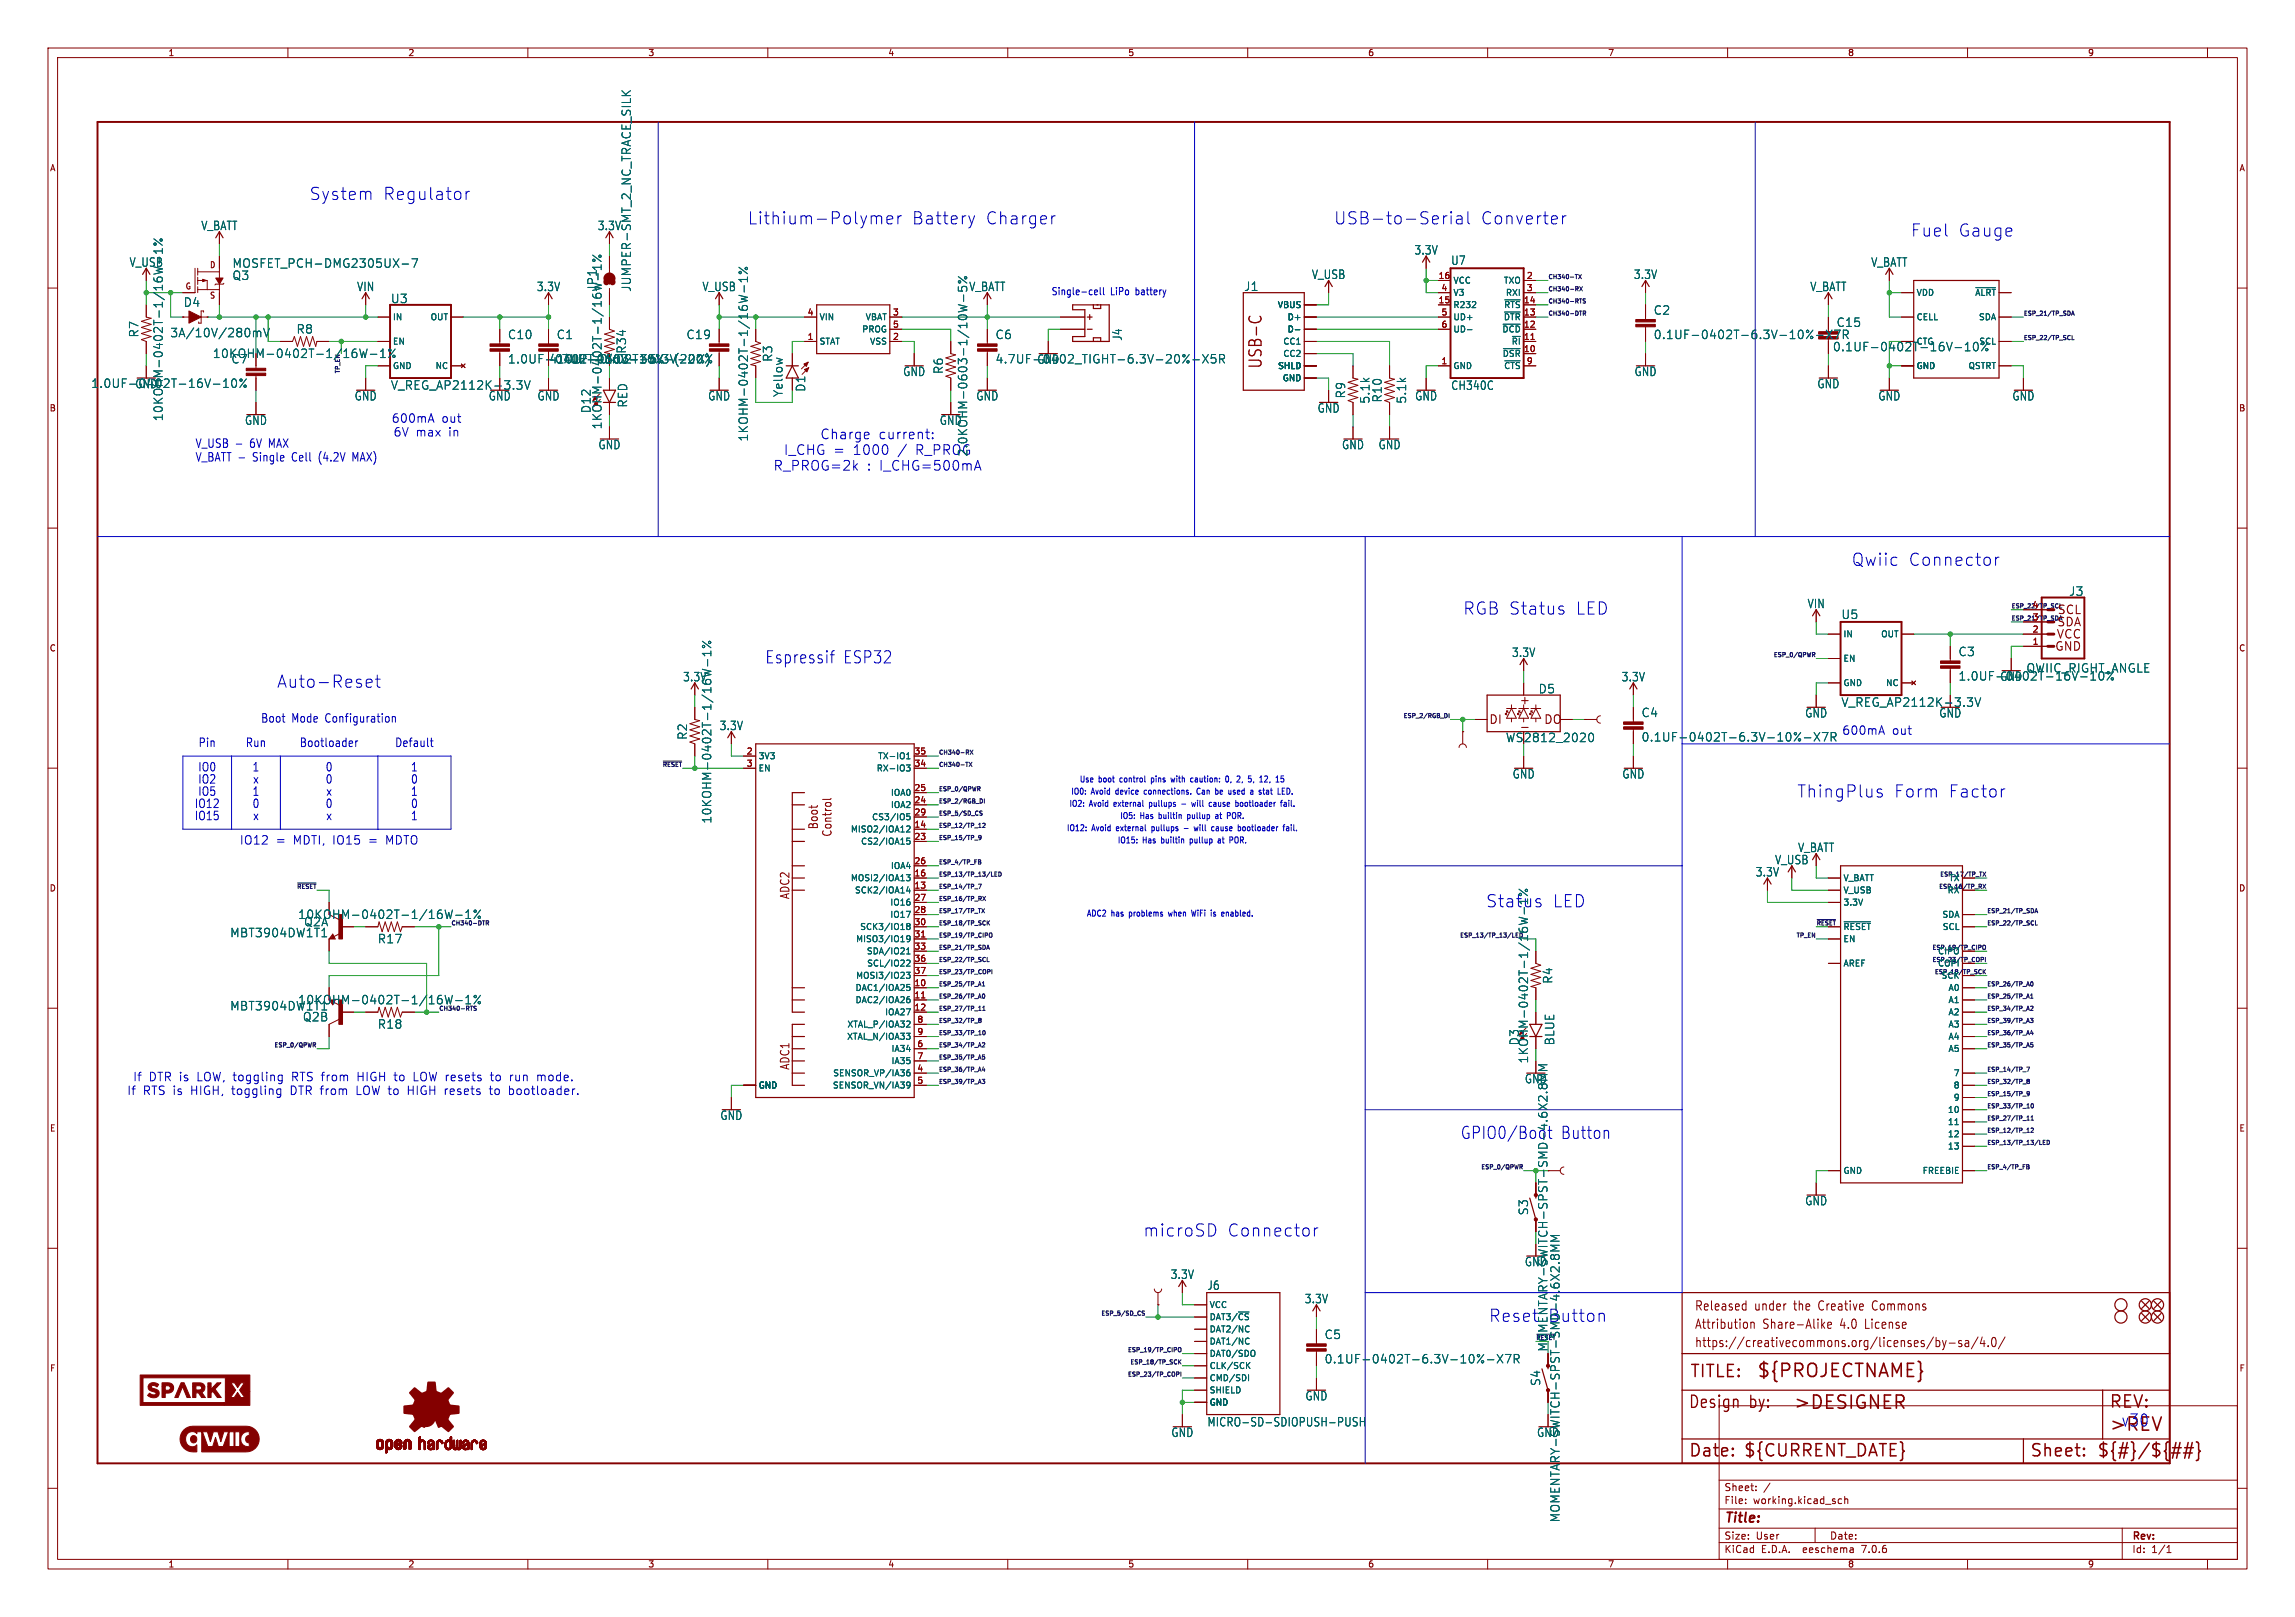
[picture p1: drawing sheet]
<svg xmlns="http://www.w3.org/2000/svg" width="478mm" height="337mm" viewBox="0 0 478 337" stroke-linecap="round" stroke-linejoin="round" font-family="sans-serif">
<defs><g id="words">
<g font-size="3.8" fill="#840000">
<text x="366" y="287.3">${PROJECTNAME}</text>
<text x="373.6" y="293.9">&gt;DESIGNER</text>
<text x="439.4" y="298.5">&gt;REV</text>
</g>
<g font-size="3.5" fill="#0000c2">
<text x="64.5" y="41.9">System</text>
<text x="79.8" y="41.9">Regulator</text>
<text x="155.8" y="47">Lithium-Polymer</text>
<text x="190" y="47">Battery</text>
<text x="205.3" y="47">Charger</text>
<text x="278" y="47">USB-to-Serial</text>
<text x="308.5" y="47">Converter</text>
<text x="398.2" y="49.5">Fuel</text>
<text x="408.1" y="49.5">Gauge</text>
<text x="385.9" y="118.1">Qwiic</text>
<text x="397.7" y="118.1">Connector</text>
<text x="304.9" y="128.2">RGB Status</text>
<text x="328.2" y="128.2">LED</text>
<text x="57.7" y="143.5">Auto-Reset</text>
<text x="159.4" y="138.4">Espressif</text>
<text x="175.7" y="138.4">ESP32</text>
<text x="374.5" y="166.3">ThingPlus</text>
<text x="394.6" y="166.3">Form</text>
<text x="406" y="166.3">Factor</text>
<text x="323.5" y="189.2">LED</text>
<text x="325.2" y="237.5">Button</text>
<text x="238.2" y="257.8">microSD</text>
<text x="255.7" y="257.8">Connector</text>
<text x="442" y="297.4">v30</text>
</g>
<g font-size="3.5" fill="#840000">
<text x="263.3" y="77" transform="rotate(-90 263.3 77)">USB-C</text>
<text x="352" y="287.3">TITLE:</text>
<text x="351.8" y="293.7">Design</text>
<text x="364.5" y="293.7">by:</text>
<text x="439.4" y="293.7">REV:</text>
<text x="351.8" y="303.8">Date:</text>
<text x="363.2" y="303.8">${CURRENT_DATE}</text>
<text x="422.9" y="303.8">Sheet:</text>
<text x="436.9" y="303.8">${#}/${##}</text>
</g>
<g font-size="3.5" fill="#006464">
<text x="309.7" y="189.2">Status</text>
<text x="304.3" y="237.5">GPIO0/Boot</text>
<text x="310.3" y="275.6">Reset</text>
<text x="322.6" y="275.6">Button</text>
</g>
<g font-size="2.8" fill="#0000c2">
<text x="163.3" y="95">I_CHG =</text>
<text x="170.9" y="91.7">Charge</text>
<text x="177.7" y="95">1000</text>
<text x="183.1" y="91.7">current:</text>
<text x="187.1" y="95">/</text>
<text x="161.1" y="98.2">R_PROG=2k</text>
<text x="180.6" y="98.2">: I_CHG=500mA</text>
</g>
<text font-size="2.8" fill="#006464" x="190.8" y="95">R_PROG</text>
<text font-size="2.8" fill="#840000" x="359.2" y="317.7">Title:</text>
<g font-size="2.7" fill="#840000">
<text x="353.1" y="273.3">Released</text>
<text x="365.6" y="273.3">under</text>
<text x="374" y="273.3">the</text>
<text x="379.4" y="273.3">Creative</text>
<text x="390.9" y="273.3">Commons</text>
<text x="353.1" y="277.1">Attribution</text>
<text x="353.1" y="280.9">https://creativecommons.org/licenses/by-sa/4.0/</text>
<text x="367.3" y="277.1">Share-Alike</text>
<text x="383.6" y="277.1">4.0</text>
<text x="389.1" y="277.1">License</text>
</g>
<g font-size="2.5" fill="#006464">
<text x="41.9" y="48.2">V_BATT</text>
<text x="124.5" y="48.2">3.3V</text>
<text x="294.7" y="53.2">3.3V</text>
<text x="26.9" y="55.8">V_USB</text>
<text x="48.4" y="58.5">Q3</text>
<text x="48.4" y="56">MOSFET_PCH-DMG2305UX-7</text>
<text x="273.3" y="58.3">V_USB</text>
<text x="302.3" y="55.4">U7</text>
<text x="340.4" y="58.3">3.3V</text>
<text x="389.8" y="55.8">V_BATT</text>
<text x="38.2" y="64.1">D4</text>
<text x="74.3" y="60.9">VIN</text>
<text x="81.4" y="63.4">U3</text>
<text x="111.8" y="60.9">3.3V</text>
<text x="124.6" y="60.9" transform="rotate(-90 124.6 60.9)">JP1</text>
<text x="131.7" y="60.9" transform="rotate(-90 131.7 60.9)">JUMPER-SMT_2_NC_TRACE_SILK</text>
<text x="146.3" y="60.9">V_USB</text>
<text x="201.9" y="60.9">V_BATT</text>
<text x="259.2" y="60.8">J1</text>
<text x="344.5" y="65.8">C2</text>
<text x="377.1" y="60.9">V_BATT</text>
<text x="29.1" y="70.4" transform="rotate(-90 29.1 70.4)">R7</text>
<text x="35.4" y="70.5">3A/10V/280mV</text>
<text x="61.7" y="69.7">R8</text>
<text x="105.8" y="70.8">C10</text>
<text x="115.9" y="70.8">C1</text>
<text x="143" y="70.8">C19</text>
<text x="207.4" y="70.8">C6</text>
<text x="234" y="71.1" transform="rotate(-90 234 71.1)">J4</text>
<text x="344.5" y="70.8">0.1UF-0402T-6.3V-10%-X7R</text>
<text x="382.6" y="68.3">C15</text>
<text x="44.3" y="74.8">10KOHM-0402T-1/16W-1%</text>
<text x="48.1" y="75.9">C7</text>
<text x="115.9" y="75.9">10UF-0402T-6.3V-20%</text>
<text x="130.7" y="73.8" transform="rotate(-90 130.7 73.8)">R34</text>
<text x="161.1" y="75.4" transform="rotate(-90 161.1 75.4)">R3</text>
<text x="196.7" y="78" transform="rotate(-90 196.7 78)">R6</text>
<text x="207.4" y="75.9">4.7UF-0402_TIGHT-6.3V-20%-X5R</text>
<text x="216.1" y="76">GND</text>
<text x="18.9" y="81">1.0UF-0402T-16V-10%</text>
<text x="28.1" y="81.1">GND</text>
<text x="73.8" y="83.6">GND</text>
<text x="101.8" y="83.6">GND</text>
<text x="111.9" y="83.6">GND</text>
<text x="147.5" y="83.6">GND</text>
<text x="163.3" y="82.8" transform="rotate(-90 163.3 82.8)">Yellow</text>
<text x="168" y="81.7" transform="rotate(-90 168 81.7)">D1</text>
<text x="188.1" y="78.5">GND</text>
<text x="203.4" y="83.6">GND</text>
<text x="280.5" y="83.1" transform="rotate(-90 280.5 83.1)">R9</text>
<text x="288.1" y="83.9" transform="rotate(-90 288.1 83.9)">R10</text>
<text x="294.8" y="83.6">GND</text>
<text x="302.3" y="81.4">CH340C</text>
<text x="340.5" y="78.5">GND</text>
<text x="378.6" y="81.1">GND</text>
<text x="391.3" y="83.6">GND</text>
<text x="419.3" y="83.6">GND</text>
<text x="34.1" y="87.8" transform="rotate(-90 34.1 87.8)">10KOHM-0402T-1/16W-1%</text>
<text x="51" y="88.7">GND</text>
<text x="123.3" y="86.1" transform="rotate(-90 123.3 86.1)">D12</text>
<text x="125.6" y="89.5" transform="rotate(-90 125.6 89.5)">1KOHM-0402T-1/16W-1%</text>
<text x="130.9" y="85" transform="rotate(-90 130.9 85)">RED</text>
<text x="195.7" y="88.7">GND</text>
<text x="274.5" y="86.2">GND</text>
<text x="285.6" y="84.2" transform="rotate(-90 285.6 84.2)">5.1k</text>
<text x="293.2" y="84.2" transform="rotate(-90 293.2 84.2)">5.1k</text>
<text x="124.6" y="93.8">GND</text>
<text x="156.1" y="92" transform="rotate(-90 156.1 92)">1KOHM-0402T-1/16W-1%</text>
<text x="201.8" y="95.2" transform="rotate(-90 201.8 95.2)">2.0KOHM-0603-1/10W-5%</text>
<text x="279.6" y="93.8">GND</text>
<text x="287.2" y="93.8">GND</text>
<text x="431.1" y="124.3">J3</text>
<text x="376.6" y="126.9">VIN</text>
<text x="383.6" y="129.1">U5</text>
<text x="315" y="137.1">3.3V</text>
<text x="408" y="136.9">C3</text>
<text x="142.3" y="142.1">3.3V</text>
<text x="337.8" y="142.1">3.3V</text>
<text x="408" y="142">1.0UF-0402T-16V-10%</text>
<text x="416.7" y="142">GND</text>
<text x="422.2" y="140.3">QWIIC_RIGHT_ANGLE</text>
<text x="320.5" y="144.6">D5</text>
<text x="342" y="149.6">C4</text>
<text x="376.1" y="149.7">GND</text>
<text x="383.6" y="147.4">V_REG_AP2112K-3.3V</text>
<text x="404" y="149.7">GND</text>
<text x="143.4" y="154.2" transform="rotate(-90 143.4 154.2)">R2</text>
<text x="149.9" y="152.3">3.3V</text>
<text x="316.5" y="152.6">-</text>
<text x="342" y="154.7">0.1UF-0402T-6.3V-10%-X7R</text>
<text x="315.1" y="162.4">GND</text>
<text x="338" y="162.4">GND</text>
<text x="148.4" y="171.6" transform="rotate(-90 148.4 171.6)">10KOHM-0402T-1/16W-1%</text>
<text x="374.6" y="177.7">V_BATT</text>
<text x="365.8" y="182.8">3.3V</text>
<text x="369.8" y="180.2">V_USB</text>
<text x="62.1" y="191.6">10KOHM-0402T-1/16W-1%</text>
<text x="47.9" y="195.4">MBT3904DW1T1</text>
<text x="63.3" y="193.1">Q2A</text>
<text x="78.6" y="196.7">R17</text>
<text x="62.1" y="209.4">10KOHM-0402T-1/16W-1%</text>
<text x="323.7" y="205" transform="rotate(-90 323.7 205)">R4</text>
<text x="47.9" y="210.7">MBT3904DW1T1</text>
<text x="63" y="213">Q2B</text>
<text x="78.6" y="214.5">R18</text>
<text x="316.7" y="217.8" transform="rotate(-90 316.7 217.8)">D3</text>
<text x="318.6" y="221.6" transform="rotate(-90 318.6 221.6)">1KOHM-0402T-1/16W-1%</text>
<text x="324.1" y="217.8" transform="rotate(-90 324.1 217.8)">BLUE</text>
<text x="317.7" y="225.9">GND</text>
<text x="150" y="233.5">GND</text>
<text x="376.1" y="251.3">GND</text>
<text x="318.6" y="253.2" transform="rotate(-90 318.6 253.2)">S3</text>
<text x="317.7" y="264">GND</text>
<text x="243.9" y="266.6">3.3V</text>
<text x="251.5" y="268.9">J6</text>
<text x="271.8" y="271.7">3.3V</text>
<text x="275.9" y="279.1">C5</text>
<text x="275.9" y="284.2">0.1UF-0402T-6.3V-10%-X7R</text>
<text x="271.9" y="291.9">GND</text>
<text x="321.2" y="288.8" transform="rotate(-90 321.2 288.8)">S4</text>
<text x="244" y="299.5">GND</text>
<text x="251.5" y="297.3">MICRO-SD-SDIOPUSH-PUSH</text>
<text x="320.2" y="299.5">GND</text>
</g>
<g font-size="2.5" fill="#840000">
<text x="105.8" y="75.9">1.0UF-0402T-16V-10%</text>
<text x="381.9" y="73.4">0.1UF-0402T-16V-10%</text>
<text x="81.4" y="81.4">V_REG_AP2112K-3.3V</text>
<text x="428.1" y="135.8">GND</text>
<text x="428.4" y="133.3">VCC</text>
<text x="316.5" y="147">+</text>
<text x="310.2" y="151.1">DI</text>
<text x="313.7" y="154.8">WS2812_2020</text>
<text x="321.6" y="151.1">DO</text>
<text x="164.7" y="187.4" transform="rotate(-90 164.7 187.4)">ADC2</text>
<text x="164.7" y="223" transform="rotate(-90 164.7 223)">ADC1</text>
<text x="322.7" y="281.6" transform="rotate(-90 322.7 281.6)">MOMENTARY-SWITCH-SPST-SMD-4.6X2.8MM</text>
<text x="325.2" y="317.2" transform="rotate(-90 325.2 317.2)">MOMENTARY-SWITCH-SPST-SMD-4.6X2.8MM</text>
</g>
<g font-size="2.5" fill="#0000c2">
<text x="81.6" y="88.3">600mA</text>
<text x="92" y="88.3">out</text>
<text x="40.6" y="93.4">V_USB -</text>
<text x="52.1" y="93.4">6V MAX</text>
<text x="81.9" y="91.2">6V max</text>
<text x="93.5" y="91.2">in</text>
<text x="40.6" y="96.3">V_BATT -</text>
<text x="52.7" y="96.3">Single</text>
<text x="61" y="96.3">Cell</text>
<text x="66.7" y="96.3">(4.2V</text>
<text x="73.9" y="96.3">MAX)</text>
<text x="41.3" y="155.8">Pin</text>
<text x="51.1" y="155.8">Run</text>
<text x="54.3" y="150.7">Boot</text>
<text x="60.7" y="150.7">Mode</text>
<text x="62.4" y="155.8">Bootloader</text>
<text x="67.8" y="150.7">Configuration</text>
<text x="82.3" y="155.8">Default</text>
<text x="383.8" y="153.3">600mA</text>
<text x="394.3" y="153.3">out</text>
<text x="41.2" y="160.9">IO0</text>
<text x="52.5" y="160.9">1</text>
<text x="67.8" y="160.9">0</text>
<text x="85.6" y="160.9">1</text>
<text x="41.2" y="166">IO5</text>
<text x="41.2" y="163.4">IO2</text>
<text x="52.5" y="166">1</text>
<text x="52.7" y="163.4">x</text>
<text x="67.8" y="163.4">0</text>
<text x="67.9" y="166">x</text>
<text x="85.6" y="163.4">0</text>
<text x="85.6" y="166">1</text>
<text x="40.5" y="171">IO15</text>
<text x="40.5" y="168.5">IO12</text>
<text x="52.5" y="168.5">0</text>
<text x="52.7" y="171">x</text>
<text x="67.8" y="168.5">0</text>
<text x="67.9" y="171">x</text>
<text x="85.6" y="171">1</text>
<text x="85.6" y="168.5">0</text>
<text x="49.9" y="176.1">IO12</text>
<text x="57.5" y="176.1">=</text>
<text x="61.1" y="176.1">MDTI, IO15</text>
<text x="77" y="176.1">=</text>
<text x="80.6" y="176.1">MDTO</text>
<text x="27.7" y="225.5">If</text>
<text x="31" y="225.5">DTR is</text>
<text x="41.1" y="225.5">LOW, toggling</text>
<text x="61" y="225.5">RTS from</text>
<text x="74.9" y="225.5">HIGH to</text>
<text x="86.8" y="225.5">LOW resets</text>
<text x="103" y="225.5">to</text>
<text x="107.1" y="225.5">run</text>
<text x="112.9" y="225.5">mode.</text>
<text x="26.4" y="228.4">If</text>
<text x="29.8" y="228.4">RTS is</text>
<text x="39.8" y="228.4">HIGH,</text>
<text x="48.4" y="228.4">toggling</text>
<text x="60.7" y="228.4">DTR from</text>
<text x="74.7" y="228.4">LOW to</text>
<text x="85.5" y="228.4">HIGH resets</text>
<text x="102.8" y="228.4">to</text>
<text x="106.9" y="228.4">bootloader.</text>
</g>
<g font-size="2.5" fill="#0f0f0f">
<text x="428.5" y="130.8">SDA</text>
<text x="428.6" y="128.2">SCL</text>
</g>
<g font-size="2.1" fill="#0000c2">
<text x="219" y="61.7">Single-cell</text>
<text x="231.4" y="61.7">LiPo</text>
<text x="236.7" y="61.7">battery</text>
</g>
<g font-size="2.1" fill="#840000">
<text x="359.2" y="310.8">Sheet:</text>
<text x="359.2" y="313.5">File:</text>
<text x="365.3" y="313.5">working.kicad_sch</text>
<text x="359.2" y="323.7">KiCad</text>
<text x="359.2" y="320.9">Size:</text>
<text x="365.9" y="320.9">User</text>
<text x="367" y="323.7">E.D.A.</text>
<text x="375.8" y="323.7">eeschema</text>
<text x="381.2" y="320.9">Date:</text>
<text x="388.2" y="323.7">7.0.6</text>
<text x="444.2" y="321.1">Rev:</text>
<text x="444.2" y="323.7">Id:</text>
<text x="448.3" y="323.7">1/1</text>
</g>
<g font-size="1.8" fill="#840000">
<text x="35" y="11.9">1</text>
<text x="85" y="11.9">2</text>
<text x="135" y="11.9">3</text>
<text x="185" y="11.9">4</text>
<text x="235" y="11.9">5</text>
<text x="285" y="11.9">6</text>
<text x="335" y="11.9">7</text>
<text x="385" y="11.9">8</text>
<text x="435" y="11.9">9</text>
<text x="10.3" y="35.9">A</text>
<text x="466.6" y="35.9">A</text>
<text x="43.7" y="56">D</text>
<text x="38.6" y="60.5">G</text>
<text x="43.7" y="62.4">S</text>
<text x="10.3" y="85.9">B</text>
<text x="466.5" y="85.9">B</text>
<text x="10.3" y="135.9">C</text>
<text x="466.5" y="135.9">C</text>
<text x="10.3" y="185.9">D</text>
<text x="466.5" y="185.9">D</text>
<text x="10.3" y="235.9">E</text>
<text x="466.5" y="235.9">E</text>
<text x="10.3" y="285.9">F</text>
<text x="466.6" y="285.9">F</text>
<text x="35" y="326.7">1</text>
<text x="85" y="326.7">2</text>
<text x="135" y="326.7">3</text>
<text x="185" y="326.7">4</text>
<text x="235" y="326.7">5</text>
<text x="285" y="326.7">6</text>
<text x="335" y="326.7">7</text>
<text x="385" y="326.7">8</text>
<text x="435" y="326.7">9</text>
</g>
<g font-size="1.8" fill="#a90000">
<text x="299.7" y="58.2">16</text>
<text x="318.1" y="58.2">2</text>
<text x="168.2" y="65.8">4</text>
<text x="186" y="65.8">3</text>
<text x="299.7" y="63.2">15</text>
<text x="300.3" y="60.7">4</text>
<text x="300.3" y="65.8">5</text>
<text x="317.5" y="65.8">13</text>
<text x="317.5" y="63.2">14</text>
<text x="318.1" y="60.7">3</text>
<text x="168.2" y="70.9">1</text>
<text x="186" y="70.9">2</text>
<text x="186" y="68.3">5</text>
<text x="300.3" y="68.3">6</text>
<text x="317.5" y="70.9">11</text>
<text x="317.5" y="68.3">12</text>
<text x="300.3" y="75.9">1</text>
<text x="317.5" y="73.4">10</text>
<text x="318.1" y="75.9">9</text>
<text x="423.5" y="131.8">2</text>
<text x="423.5" y="129.3">3</text>
<text x="423.5" y="126.7">4</text>
<text x="423.5" y="134.4">1</text>
<text x="155.5" y="157.2">2</text>
<text x="155.5" y="159.8">3</text>
<text x="190.5" y="159.8">34</text>
<text x="190.5" y="157.2">35</text>
<text x="190.5" y="167.4">24</text>
<text x="190.5" y="164.8">25</text>
<text x="190.5" y="172.5">14</text>
<text x="190.5" y="169.9">29</text>
<text x="190.5" y="175">23</text>
<text x="190.5" y="185.2">13</text>
<text x="190.5" y="182.6">16</text>
<text x="190.5" y="180.1">26</text>
<text x="190.5" y="187.7">27</text>
<text x="190.5" y="190.2">28</text>
<text x="190.5" y="192.8">30</text>
<text x="190.5" y="195.3">31</text>
<text x="190.5" y="197.9">33</text>
<text x="190.5" y="200.4">36</text>
<text x="190.5" y="202.9">37</text>
<text x="190.5" y="205.5">10</text>
<text x="190.5" y="208">11</text>
<text x="190.5" y="210.6">12</text>
<text x="191.1" y="213.1">8</text>
<text x="191.1" y="215.6">9</text>
<text x="191.1" y="218.2">6</text>
<text x="191.1" y="220.7">7</text>
<text x="191.1" y="223.3">4</text>
<text x="191.1" y="225.8">5</text>
</g>
<g font-size="1.8" fill="#006464">
<text x="302.8" y="59.3">VCC</text>
<text x="313.3" y="59.3">TXO</text>
<text x="266.2" y="64.4">VBUS</text>
<text x="302.8" y="64.4">R232</text>
<text x="302.8" y="61.8">V3</text>
<text x="313.3" y="64.4">~{RTS}</text>
<text x="313.7" y="61.8">RXI</text>
<text x="399.3" y="61.8">VDD</text>
<text x="411.5" y="61.8">~{ALRT}</text>
<text x="81.8" y="66.9">IN</text>
<text x="81.8" y="72">EN</text>
<text x="89.6" y="66.9">OUT</text>
<text x="170.7" y="72">STAT</text>
<text x="170.7" y="66.9">VIN</text>
<text x="179.6" y="69.4">PROG</text>
<text x="180.3" y="66.9">VBAT</text>
<text x="181.2" y="72">VSS</text>
<text x="267.3" y="72">CC1</text>
<text x="268.2" y="66.9">D+</text>
<text x="268.2" y="69.4">D-</text>
<text x="302.8" y="66.9">UD+</text>
<text x="302.8" y="69.4">UD-</text>
<text x="313" y="69.4">~{DCD}</text>
<text x="313.3" y="66.9">~{DTR}</text>
<text x="314.9" y="72">~{RI}</text>
<text x="399.3" y="72">CTG</text>
<text x="399.3" y="66.9">CELL</text>
<text x="412.3" y="66.9">SDA</text>
<text x="412.3" y="72">SCL</text>
<text x="81.8" y="77.1">GND</text>
<text x="90.7" y="77.1">NC</text>
<text x="266.2" y="77.1">SHLD</text>
<text x="267.3" y="74.5">CC2</text>
<text x="302.8" y="77.1">GND</text>
<text x="313" y="74.5">~{DSR}</text>
<text x="313.3" y="77.1">~{CTS}</text>
<text x="399.3" y="77.1">GND</text>
<text x="410.1" y="77.1">QSTRT</text>
<text x="267.2" y="79.6">GND</text>
<text x="384" y="132.9">IN</text>
<text x="391.9" y="132.9">OUT</text>
<text x="384" y="143.1">GND</text>
<text x="384" y="138">EN</text>
<text x="392.9" y="143.1">NC</text>
<text x="158" y="158.3">3V3</text>
<text x="158" y="160.9">EN</text>
<text x="182.6" y="160.9">RX-IO3</text>
<text x="182.9" y="158.3">TX-IO1</text>
<text x="185.6" y="166">IOA0</text>
<text x="177.2" y="173.6">MISO2/IOA12</text>
<text x="181.6" y="171">CS3/IO5</text>
<text x="185.6" y="168.5">IOA2</text>
<text x="179.3" y="176.1">CS2/IOA15</text>
<text x="177.2" y="183.7">MOSI2/IOA13</text>
<text x="185.6" y="181.2">IOA4</text>
<text x="384" y="183.7">V_BATT</text>
<text x="406.1" y="183.7">TX</text>
<text x="178.1" y="186.3">SCK2/IOA14</text>
<text x="185.4" y="188.8">IO16</text>
<text x="185.4" y="191.4">IO17</text>
<text x="384" y="188.8">3.3V</text>
<text x="384" y="186.3">V_USB</text>
<text x="404.7" y="191.4">SDA</text>
<text x="405.7" y="186.3">RX</text>
<text x="178.3" y="196.4">MISO3/IO19</text>
<text x="179.1" y="193.9">SCK3/IO18</text>
<text x="384" y="196.4">EN</text>
<text x="384" y="193.9">~{RESET}</text>
<text x="404.7" y="193.9">SCL</text>
<text x="180.5" y="199">SDA/IO21</text>
<text x="180.6" y="201.5">SCL/IO22</text>
<text x="384" y="201.5">AREF</text>
<text x="403.8" y="199">CIPO</text>
<text x="403.8" y="201.5">COPI</text>
<text x="178.2" y="206.6">DAC1/IOA25</text>
<text x="178.2" y="209.1">DAC2/IOA26</text>
<text x="178.3" y="204.1">MOSI3/IO23</text>
<text x="404.5" y="204.1">SCK</text>
<text x="405.9" y="206.6">A0</text>
<text x="405.9" y="209.1">A1</text>
<text x="176.5" y="214.2">XTAL_P/IOA32</text>
<text x="184.3" y="211.7">IOA27</text>
<text x="405.9" y="211.7">A2</text>
<text x="405.9" y="214.2">A3</text>
<text x="176.4" y="216.8">XTAL_N/IOA33</text>
<text x="185.7" y="219.3">IA34</text>
<text x="185.7" y="221.8">IA35</text>
<text x="405.9" y="216.8">A4</text>
<text x="405.9" y="219.3">A5</text>
<text x="158" y="226.9">GND</text>
<text x="173.5" y="226.9">SENSOR_VN/IA39</text>
<text x="173.5" y="224.4">SENSOR_VP/IA36</text>
<text x="407" y="224.4">7</text>
<text x="407" y="226.9">8</text>
<text x="405.8" y="232">10</text>
<text x="407" y="229.5">9</text>
<text x="405.8" y="234.5">11</text>
<text x="405.8" y="237.1">12</text>
<text x="405.8" y="239.6">13</text>
<text x="384" y="244.7">GND</text>
<text x="400.5" y="244.7">FREEBIE</text>
<text x="252" y="275.2">DAT3/~{CS}</text>
<text x="252" y="272.6">VCC</text>
<text x="252" y="280.3">DAT1/NC</text>
<text x="252" y="277.7">DAT2/NC</text>
<text x="252" y="287.9">CMD/SDI</text>
<text x="252" y="282.8">DAT0/SDO</text>
<text x="252" y="285.3">CLK/SCK</text>
<text x="252" y="290.4">SHIELD</text>
<text x="252" y="293">GND</text>
</g>
<g font-size="1.8" fill="#0000c2">
<text x="223.1" y="165.7">IO0:</text>
<text x="224.9" y="163.2">Use</text>
<text x="227.4" y="165.7">Avoid</text>
<text x="228.9" y="163.2">boot</text>
<text x="232.7" y="165.7">device</text>
<text x="233.5" y="163.2">control</text>
<text x="238.8" y="165.7">connections.</text>
<text x="240.3" y="163.2">pins</text>
<text x="244.7" y="163.2">with</text>
<text x="249" y="163.2">caution:</text>
<text x="250.1" y="165.7">Can</text>
<text x="254.1" y="165.7">be</text>
<text x="256.5" y="163.2">0,</text>
<text x="257.1" y="165.7">used</text>
<text x="259.1" y="163.2">2,</text>
<text x="261.7" y="163.2">5,</text>
<text x="261.9" y="165.7">a stat</text>
<text x="264.3" y="163.2">12,</text>
<text x="268.1" y="165.7">LED.</text>
<text x="222.2" y="173.3">IO12:</text>
<text x="222.7" y="168.3">IO2:</text>
<text x="227" y="168.3">Avoid</text>
<text x="227.5" y="173.3">Avoid</text>
<text x="232.3" y="168.3">external</text>
<text x="232.8" y="173.3">external</text>
<text x="233.3" y="170.8">IO5:</text>
<text x="237.6" y="170.8">Has</text>
<text x="239.9" y="168.3">pullups</text>
<text x="240.4" y="173.3">pullups</text>
<text x="241.6" y="170.8">builtin</text>
<text x="247.8" y="170.8">pullup</text>
<text x="249.2" y="168.3">will</text>
<text x="249.8" y="173.3">will</text>
<text x="253.1" y="168.3">cause</text>
<text x="253.6" y="173.3">cause</text>
<text x="253.9" y="170.8">at</text>
<text x="256.6" y="170.8">POR.</text>
<text x="258.8" y="168.3">bootloader</text>
<text x="259.3" y="173.3">bootloader</text>
<text x="268.5" y="168.3">fail.</text>
<text x="269" y="173.3">fail.</text>
<text x="232.8" y="175.9">IO15:</text>
<text x="238.1" y="175.9">Has</text>
<text x="242.1" y="175.9">builtin</text>
<text x="248.3" y="175.9">pullup</text>
<text x="254.4" y="175.9">at</text>
<text x="257.1" y="175.9">POR.</text>
<text x="226.4" y="191.1">ADC2 has</text>
<text x="235.4" y="191.1">problems</text>
<text x="243.9" y="191.1">when</text>
<text x="249" y="191.1">WiFi</text>
<text x="253.2" y="191.1">is</text>
<text x="255.7" y="191.1">enabled.</text>
</g>
<g font-size="1.2" fill="#0f0f0f">
<text x="322.6" y="58.2">CH340-TX</text>
<text x="322.6" y="60.7">CH340-RX</text>
<text x="322.6" y="63.3">CH340-RTS</text>
<text x="322.6" y="65.8">CH340-DTR</text>
<text x="421.6" y="65.8">ESP_21/TP_SDA</text>
<text x="421.6" y="70.9">ESP_22/TP_SCL</text>
<text x="70.9" y="77.9" transform="rotate(-90 70.9 77.9)">TP_EN</text>
<text x="419.1" y="126.8">ESP_22/TP_SCL</text>
<text x="419.1" y="129.3">ESP_21/TP_SDA</text>
<text x="369.5" y="136.9">ESP_0/QPWR</text>
<text x="292.3" y="149.6">ESP_2/RGB_DI</text>
<text x="137.9" y="159.8">~{RESET}</text>
<text x="195.6" y="157.2">CH340-RX</text>
<text x="195.6" y="159.8">CH340-TX</text>
<text x="195.6" y="167.4">ESP_2/RGB_DI</text>
<text x="195.6" y="164.9">ESP_0/QPWR</text>
<text x="195.6" y="172.5">ESP_12/TP_12</text>
<text x="195.6" y="169.9">ESP_5/SD_CS</text>
<text x="195.6" y="175">ESP_15/TP_9</text>
<text x="61.7" y="185.2">~{RESET}</text>
<text x="195.6" y="185.2">ESP_14/TP_7</text>
<text x="195.6" y="182.6">ESP_13/TP_13/LED</text>
<text x="195.6" y="180.1">ESP_4/TP_FB</text>
<text x="403.9" y="185.2">ESP_16/TP_RX</text>
<text x="404.1" y="182.6">ESP_17/TP_TX</text>
<text x="195.6" y="190.3">ESP_17/TP_TX</text>
<text x="195.6" y="187.7">ESP_16/TP_RX</text>
<text x="414" y="190.3">ESP_21/TP_SDA</text>
<text x="94" y="192.8">CH340-DTR</text>
<text x="195.6" y="197.9">ESP_21/TP_SDA</text>
<text x="195.6" y="195.3">ESP_19/TP_CIPO</text>
<text x="195.6" y="192.8">ESP_18/TP_SCK</text>
<text x="304.1" y="195.3">ESP_13/TP_13/LED</text>
<text x="374.2" y="195.3">TP_EN</text>
<text x="378.5" y="192.8">~{RESET}</text>
<text x="402.5" y="197.9">ESP_19/TP_CIPO</text>
<text x="414" y="192.8">ESP_22/TP_SCL</text>
<text x="195.6" y="200.4">ESP_22/TP_SCL</text>
<text x="195.6" y="203">ESP_23/TP_COPI</text>
<text x="402.5" y="200.4">ESP_23/TP_COPI</text>
<text x="403" y="203">ESP_18/TP_SCK</text>
<text x="195.6" y="208">ESP_26/TP_A0</text>
<text x="195.6" y="205.5">ESP_25/TP_A1</text>
<text x="414" y="205.5">ESP_26/TP_A0</text>
<text x="414" y="208">ESP_25/TP_A1</text>
<text x="91.4" y="210.6">CH340-RTS</text>
<text x="195.6" y="215.7">ESP_33/TP_10</text>
<text x="195.6" y="210.6">ESP_27/TP_11</text>
<text x="195.6" y="213.1">ESP_32/TP_8</text>
<text x="414" y="210.6">ESP_34/TP_A2</text>
<text x="414" y="213.1">ESP_39/TP_A3</text>
<text x="414" y="215.7">ESP_36/TP_A4</text>
<text x="57" y="218.2">ESP_0/QPWR</text>
<text x="195.6" y="220.7">ESP_35/TP_A5</text>
<text x="195.6" y="218.2">ESP_34/TP_A2</text>
<text x="414" y="218.2">ESP_35/TP_A5</text>
<text x="195.6" y="225.8">ESP_39/TP_A3</text>
<text x="195.6" y="223.3">ESP_36/TP_A4</text>
<text x="414" y="223.3">ESP_14/TP_7</text>
<text x="414" y="225.8">ESP_32/TP_8</text>
<text x="414" y="233.4">ESP_27/TP_11</text>
<text x="414" y="230.9">ESP_33/TP_10</text>
<text x="414" y="228.4">ESP_15/TP_9</text>
<text x="414" y="236">ESP_12/TP_12</text>
<text x="414" y="238.5">ESP_13/TP_13/LED</text>
<text x="308.5" y="243.6">ESP_0/QPWR</text>
<text x="414" y="243.6">ESP_4/TP_FB</text>
<text x="229.3" y="274.1">ESP_5/SD_CS</text>
<text x="234.9" y="281.7">ESP_19/TP_CIPO</text>
<text x="234.9" y="286.8">ESP_23/TP_COPI</text>
<text x="235.4" y="284.2">ESP_18/TP_SCK</text>
</g>
<text font-size="1.2" fill="#006464" x="320" y="279.2">~{RESET}</text>
</g></defs>
<g fill="none" stroke="#840000" stroke-width=".21">
<path d="M10 10h458.2v316.8h-458.2zM12 12h454.2v312.8h-454.2zM60 10v2M110 10v2M160 10v2M210 10v2M260 10v2M310 10v2M360 10v2M410 10v2M460 10v2M10 60h2"/>
<path d="M30.5 55.9v2.5M40.6 55.9v5.1h-2.5M41.2 55.9v1.4M41.2 57.7v1.6M41.2 59.7v1.3M41.2 56.6h4.5M41.2 58.4h2v1.9M45.7 48.3v2.5M45.7 53.3v4.5M45.7 59.2v4.3M46.7 59l-.2 .2h-1.5l-.2 .2M127 48.3v2.5"/>
<path d="M127 53.3v3.5M276.9 58.4v2.6M297.2 53.3v2.6M299.7 58.4h2.6M317.5 58.4h2.5M342.9 58.4v2.6M393.7 55.9v2.5M466.2 60h2M30.5 63.5v2.5l1 .3-2 .6 2 .7-2 .6 2 .6-2 .7 2 .6-2 .6 1 .4v2.6M30.5 76.2v2.5M38.1 66h.1M38.1 66h1.3"/>
<path d="M41.2 60.3h4.5M41.9 66h1.3M42.4 65v-.2h-.5v2.5h-.5v-.2M43.2 66h.1M53.3 73.7v3M53.3 78.2v3.1M58.4 71.1h2.6l.3-1 .7 2 .6-2 .6 2 .7-2 .6 2 .7-2 .6 2 .2-1h2.6M76.2 61v2.5M76.2 78.7v2.6M78.7 71.1h2.6M78.7 66h2.6M78.7 76.2h2.6"/>
<path d="M94 66h2.5M94 76.2h2.5M96.1 75.8l.8 .8M96.9 75.8l-.8 .8M104.1 68.6v3M104.1 73.2v3M114.3 61v2.5M114.3 68.6v3M114.3 73.2v.5M114.3 78.7v2.6M127 66v2.6l1 .4-2 .6 2 .6-2 .7 2 .6-2 .6 2 .7-2 .6M127 60.1v3.4"/>
<path d="M127 78.7v2.6M149.9 61v2.5M149.9 68.6v3M149.9 73.2v3M149.9 78.7v2.6M157.5 68.6v2.5l1 .4-2 .6 2 .7-2 .6 2 .6-2 .7 2 .6-2 .6 1 .3v2.5M165.1 73.7v2.5M165.1 78.7v2.6M167.6 71.1h2.6M167.6 66h2.6M168.4 75.4l-1.4 1.4M168.5 76.6l-1.4 1.4"/>
<path d="M185.4 71.1h2.6M185.4 66h2.6M185.4 68.6h2.6M190.5 73.7v2.5M198.1 71.1v2.6l1 .2-2 .6 2 .7-2 .6 2 .7-2 .6 2 .6-2 .7 1 .3v2.6M205.7 61v2.5M205.7 68.6v3M205.7 73.2v3M205.7 78.7v2.6M218.4 71.1v2.6M221 66h5.1M221 68.6h5.1"/>
<path d="M228.6 71.1h.1M228.6 63.5h.1M271.8 71.1h2.5M271.8 66h2.5M271.8 76.2h2.5M271.8 73.7h2.5M271.8 68.6h2.5M271.8 63.5h2.5M271.8 78.7h2.5M281.9 76.2v2.5l1.1 .3-2.1 .6 2.1 .7-2.1 .6 2.1 .6-2.1 .7 2.1 .6-2.1 .6 1 .4v2.6M289.6 76.2v2.5l1 .3-2.1 .6 2.1 .7-2.1 .6 2.1 .6-2.1 .7 2.1 .6-2.1 .6 1.1 .4v2.6M297.2 78.7v2.6"/>
<path d="M299.7 61h2.6M299.7 66h2.6M299.7 76.2h2.6M299.7 68.6h2.6M299.7 63.5h2.6M317.5 61h2.5M317.5 71.1h2.5M317.5 66h2.5M317.5 76.2h2.5M317.5 73.7h2.5M317.5 68.6h2.5M317.5 63.5h2.5"/>
<path d="M342.9 63.5v3M342.9 68.1v3M342.9 73.7v2.5M381 61v2.5M381 66v3.1M381 70.6v3.1M381 76.2v2.5M393.7 78.7v2.6M396.2 61h2.6M396.2 66h2.6M396.2 76.2h2.6M416.6 61h2.5"/>
<path d="M416.6 71.1h2.5M416.6 66h2.5M416.6 76.2h2.5M421.6 78.7v2.6M53.3 83.8v2.6M127 83.8v2.6M127 88.9v2.5M198.1 83.8v2.6M276.9 81.3v2.5M281.9 88.9v2.5M289.6 88.9v2.5M10 110h2"/>
<path d="M466.2 110h2M317.5 137.2v2.5M378.5 127v2.5M381 132.1h2.5M381 137.2h2.5M396.2 132.1h2.6M406.4 134.6v3.1M406.4 139.2v3M419.1 137.2v2.5M421.6 134.6h5.1M421.6 132.1h5.1M421.6 129.5h5.1"/>
<path d="M421.6 127h5.1M10 160h2M144.8 142.2v2.6M144.8 147.3v2.6l1 .2-2 .6 2 .7-2 .6 2 .7-2 .6 2 .6-2 .7 1 .3v2.6M152.4 152.4v2.5M154.9 157.5h2.6M190.5 157.5h2.5M304 155.7a.76 .76 0 0 1 .8-.8 .76 .76 0 0 1 .8 .8M304.8 152.4h.1M304.8 152.4v2.5M307.3 149.9h2.6M313.7 148.6h.2l-.2 .2z"/>
<path d="M313.8 148.7l.3 .3M313.9 148.1h.3l-.3 .2zM313.9 147.6h2.1M314.1 148.2l.2 .3M315 147.6l1 2h-2.1zM315 146.8v.8M315 149.6v.8M316.2 148.6h.3l-.3 .2zM316.4 148.7l.2 .3M316.5 148.1h.2l-.2 .2zM316.6 148.2l.3 .3M317.5 142.2v2.6"/>
<path d="M317.5 149.6v.8M317.5 157.5v2.5M317.5 147.6l1 2h-2zM318.8 148.6h.2l-.2 .2zM318.9 148.7l.3 .3M319 147.6h2.1M319 148.1h.3l-.3 .2zM319.2 148.2l.2 .3M320 146.8v.8M320 149.6v.8M320 147.6l1.1 2h-2.1zM325.1 149.9h2.6"/>
<path d="M330.2 149.9h.1M330.2 149.9h2.5M333.5 149.1a.76 .76 0 0 0-.8 .8 .76 .76 0 0 0 .8 .7M340.4 142.2v2.6M340.4 147.3v3.1M340.4 151.9v3M340.4 157.5v2.5M378.5 144.8v2.5M381 142.2h2.5M396.2 142.2h2.6M398.4 141.9l.8 .7M399.2 141.9l-.8 .7"/>
<path d="M466.2 160h2M154.9 160h2.6M168.6 171.7l.5-.1 .3 .3a.49 .49 0 0 1 .4-.4 .49 .49 0 0 1 .5 .3v.6h-1.8zM169.1 167.8v.5M169.2 170.3l.8-.2 .2 .2 .1 .3-.3 .3h-.5l-.4-.3zM169.2 168.9l.8-.1 .2 .1 .1 .4-.3 .3h-.5l-.4-.3zM169.4 171.9v.5M170.3 167.8l-.2 .3h-1.6M171.6 173.1h-.1a.51 .51 0 0 0 .3 .8l.6 .1a.68 .68 0 0 0 .8-.7l-.2-.2M172 168.8h1.2M172 168.4l.1 .3 .2 .1M172 169.3v.6"/>
<path d="M172 171h1.2M172.1 167.3l.7-.1 .3 .1 .1 .4-.4 .2h-.5l-.3-.2zM172.1 171.8l.7-.1 .3 .1 .1 .4-.4 .3h-.5l-.3-.3zM173.2 169.3l-.3 .4h-1.5M173.2 170.4l-1.1 .1-.1 .3 .2 .2M173.2 166.3l-.3 .2h-1.5M190.5 172.7h2.5M190.5 175.3h2.5M190.5 167.6h2.5M190.5 165.1h2.5M190.5 170.2h2.5M190.5 160h2.5"/>
<path d="M378.5 177.8v2.5M68.6 188v2.5M68.6 195.6v2.5M69.3 194.6l.5 1h-1.2zM70.8 194.5l-1.2 .6M71.1 193h2.6M76.2 193h2.5l.3-1 .6 2.1 .7-2.1 .6 2.1 .6-2.1 .7 2.1 .6-2.1 .6 2.1 .4-1.1h2.6M190.5 185.4h2.5M190.5 182.9h2.5M190.5 180.3h2.5M190.5 188h2.5M190.5 190.5h2.5"/>
<path d="M190.5 193h2.5M190.5 195.6h2.5M190.5 198.1h2.5M320 198.1v2.6l1.1 .3-2.1 .7 2.1 .6-2.1 .6 2.1 .7-2.1 .6 2.1 .7-2.1 .6 1 .2v2.6M368.3 182.9v2.5M373.4 180.3v2.6M381 185.4h2.5M381 182.9h2.5M381 188h2.5M381 193h2.5M381 195.6h2.5M408.9 185.4h2.6"/>
<path d="M408.9 182.9h2.6M408.9 190.5h2.6M408.9 193h2.6M408.9 198.1h2.6M10 210h2M68.6 205.7v2.6M70.6 212.3l-2 1.1v2.5M71.1 210.8h2.6M76.2 210.8h2.5l.3-1 .6 2 .7-2 .6 2 .6-2 .7 2 .6-2 .6 2 .4-1h2.6M190.5 205.7h2.5M190.5 208.3h2.5M190.5 210.8h2.5"/>
<path d="M190.5 200.7h2.5M190.5 203.2h2.5M190.5 218.4h2.5M190.5 213.4h2.5M190.5 215.9h2.5M320 210.8v2.6M320 215.9v2.5M381 200.7h2.5M408.9 205.7h2.6M408.9 208.3h2.6M408.9 210.8h2.6M408.9 200.7h2.6"/>
<path d="M408.9 203.2h2.6M408.9 218.4h2.6M408.9 213.4h2.6M408.9 215.9h2.6M466.2 210h2M152.4 228.6v2.5M154.9 226.1h2.6M190.5 226.1h2.5M190.5 223.5h2.5M190.5 221h2.5M320 221v2.5M408.9 226.1h2.6"/>
<path d="M408.9 223.5h2.6M408.9 231.1h2.6M408.9 233.7h2.6M408.9 236.2h2.6M408.9 238.8h2.6M408.9 228.6h2.6M10 260h2M322.6 243.8h2.5M325.9 243.1a.76 .76 0 0 0-.8 .7 .76 .76 0 0 0 .8 .8M378.5 246.4v2.5M381 243.8h2.5M408.9 243.8h2.6"/>
<path d="M466.2 260h2M240.5 268.5a.76 .76 0 0 0 .8 .7 .76 .76 0 0 0 .8-.7M241.3 271.8h.1M241.3 269.2v2.6M246.4 266.7v2.5M248.9 274.3h2.6M248.9 279.4h2.6M248.9 276.9h2.6M248.9 271.8h2.6M274.3 271.8v2.5M274.3 276.9v3M363.4 271.6l.4 .1"/>
<path d="M363.8 270.9v2M363.8 272.8l-.4 .1M364.1 275.6v.9M364.8 275.4v1.3M364.8 275.6l.3-.2 .4 .1v1.2M379.8 276l.4 .7M380.2 275.4l-.6 .7M380.9 276l.7-.1v-.4l-.5-.1-.2 .3v.9h.7M402.9 278.5l-1.4 2.5M403.4 278.6v1.9M403.4 279.3l.5-.1 .3 .4-.1 .8h-.7M404.8 279.2l.4 1.3"/>
<path d="M405.6 279.2l-.4 1.3M406.2 279.8h1.2M408.8 279.3l-.4-.1-.3 .3 .1 .3 .6 .1v.5h-.7M409.5 279.3h.7v1.2M410.2 279.7l-.5 .1a.4 .4 0 0 0-.3 .3 .4 .4 0 0 0 .3 .4l.5-.1M412.2 278.5l-1.4 2.5M413.1 278.5l-.4 1.4h1M413.4 279.2v1.3M415.2 278.7l.4-.1a1.34 1.34 0 0 1 0 1.9h-.2a1.43 1.43 0 0 1-.2-1.8zM417.8 278.5l-1.4 2.5M246.4 294.6v2.6M248.9 289.6h2.6"/>
<path d="M248.9 287h2.6M248.9 281.9h2.6M248.9 292.1h2.6M248.9 284.5h2.6M274.3 281.4v3.1M274.3 287v2.6M358.2 292.8h108v32h-108zM405.2 280.5l-.2 .5-.2 .1M414.3 280.3v.2M10 310h2M358.2 318.3h108M358.2 314.3h108"/>
<path d="M358.2 308.3h108M363.8 313v.2M363.8 312.3v.1M365.9 310.3v.2M365.9 309.6v.1M368.8 308.9l-1.3 1.9M378.2 318.3v3M383.8 312.3l-.5-.1-.3 .3 .2 .6h.6M384.4 312.3l.2-.1 .4 .1v.9M384.4 311.7v1.5M442.2 318.3v6.5M466.2 310h2"/>
<path d="M60 324.8v2M110 324.8v2M160 324.8v2M210 324.8v2M260 324.8v2M310 324.8v2M358.2 321.3h108M360 324.8v2M386.1 322.5l.1 .9M386.2 323.3l-.2 .1M386.2 322.7l-.2 .1M410 324.8v2"/>
<path d="M451.5 323.4h.9M451.5 322.3l.5-.4v1.5M460 324.8v2"/>
</g>
<g fill="#840000" stroke="#840000" stroke-width=".21">
<path d="M338.3 151.4h4.1v.5h-4.1z"/>
<path d="M338.3 150.4h4.1v.5h-4.1z"/>
<path d="M42.2 58.2l.8 .2-.8 .3z"/>
<path d="M45 57.9h1.5l-.8 1.3z"/>
<path d="M167.6 77l.9-.4-.4 .9z"/>
<path d="M167.5 75.8l.9-.4-.4 .9z"/>
<path d="M272.3 280.9h4.1v.5h-4.1z"/>
<path d="M272.3 279.9h4.1v.5h-4.1z"/>
<path d="M102.1 72.6h4.1v.6h-4.1z"/>
<path d="M102.1 71.6h4.1v.5h-4.1z"/>
<path d="M39.4 64.8l2.5 1.2-2.5 1.3z"/>
<path d="M51.3 77.7h4.1v.5h-4.1z"/>
<path d="M51.3 76.7h4.1v.5h-4.1z"/>
<path d="M147.8 72.6h4.1v.6h-4.1z"/>
<path d="M147.8 71.6h4.1v.5h-4.1z"/>
<path d="M379 70.1h4v.5h-4z"/>
<path d="M379 69.1h4v.5h-4z"/>
<path d="M404.4 138.7h4v.5h-4z"/>
<path d="M404.4 137.7h4v.5h-4z"/>
<path d="M112.3 72.6h4v.6h-4z"/>
<path d="M112.3 71.6h4v.5h-4z"/>
<path d="M70.6 208.3h.8v5.1h-.8z"/>
<path d="M70.6 190.5h.8v5.1h-.8z"/>
<path d="M32.6 288.8h.2z"/>
<path d="M37.7 288h.7l.3 .8h-1.3z"/>
<path d="M43.3 288h.7v.8h-.7z"/>
<path d="M45.2 288h.8l-.7 .8h-.8z"/>
<path d="M37.4 288.8h1.3l1 2.3h-.7l-1-2.3-.9 2.3h-.7z"/>
<path d="M43.3 288.8h.7v.6l.5-.6h.8l-.5 .5 1.3 1.8h-.8l-1-1.3-.3 .4v.9h-.7z"/>
<path d="M47 289.9h1.9l-.9 1.2h.8l.7-1.1 .7 1.1h.8l-.8-1.2h1.9v2.8h-5.3v-.6h.2z"/>
<path d="M33.8 288l1.7 .1 .4 .2 .3 .5h-.8l-.4-.2-1.2 .2z"/>
<path d="M40.1 288l1.9 .1 .4 .2 .3 .5h-.8l-.4-.2-1.4 .2z"/>
<path d="M29.2 286.4h22.9v3.5h-1.9l-.3-.4 1-1.5h-.7l-.7 1-.6-1h-.8l1 1.5-.2 .4h-1.9v-2.9h-17.2v5.1h17v.6h-17.6z"/>
<path d="M31.2 288.2a1.59 1.59 0 0 1 1.9 .2l-.3 .4-.9-.2-.4 .2h-.6z"/>
<path d="M40.1 288.8h.7v.7h.7a.44 .44 0 0 0 .5-.2 .44 .44 0 0 0-.1-.5h.8v.3a.95 .95 0 0 1-.7 .9l.8 1.1h-.8l-.6-1h-.6v1h-.7z"/>
<path d="M33.8 288.8h.6v.8h.6a.47 .47 0 0 0 .4-.3 .47 .47 0 0 0 0-.5h.8v.3a1.26 1.26 0 0 1-1.8 1.1v.9h-.6z"/>
<path d="M30.9 288.8h.6l.2 .3 .5 .2a.95 .95 0 0 1 1 1 .95 .95 0 0 1-1.1 .8l-.7-.1-.6-.3 .3-.5a.82 .82 0 0 0 1.4 0l-.1-.2-.5-.1a.92 .92 0 0 1-1-1.1z"/>
<path d="M39.9 299.2a.7 .7 0 0 1 .9 .1 .7 .7 0 0 1 0 1 .7 .7 0 0 1-.9 0 .92 .92 0 0 1 0-1.1z"/>
<path d="M38.3 297.8l.8-.5 1.1-.2h11.1a2.67 2.67 0 0 1 2.7 2.7 2.67 2.67 0 0 1-2.7 2.6h-9.3v-4.2h.2l1.2 3.1h.9l.6-1.9 .6 1.9h1l1.1-3.1h.1v3.1h2.2l.7-.4 .5 .3 .8 .1v-.8a.73 .73 0 0 1-.7-.7 .73 .73 0 0 1 .7-.8v-.8h-.1a1.59 1.59 0 0 0-1.5 .9 1.59 1.59 0 0 0 .3 1.8l-.6 .4v-3.1h-1v3.1h-.2l-.1-3.1h-2.1l-.6 2.1-.6-2.1h-1l-.6 2.1-.6-2.1h-2.2v.4a1.41 1.41 0 0 0-1.7-.2 1.41 1.41 0 0 0-.6 1.7 1.35 1.35 0 0 0 .9 1.2 1.35 1.35 0 0 0 1.4-.4v1.5h-.8a2.67 2.67 0 0 1-2.5-1.6 2.67 2.67 0 0 1 .6-3z"/>
<path d="M78.5 301.3h.3z"/>
<path d="M78.5 301.2l.3 .1z"/>
<path d="M78.5 301.2h.3z"/>
<path d="M78.5 301.1l.3 .1z"/>
<path d="M78.5 301.1h.3z"/>
<path d="M78.5 301l.3 .1z"/>
<path d="M78.5 301h.3z"/>
<path d="M78.5 300.9l.3 .1z"/>
<path d="M78.5 300.9h.3z"/>
<path d="M78.5 300.8l.3 .1z"/>
<path d="M78.5 300.8h.3z"/>
<path d="M78.5 300.7l.3 .1z"/>
<path d="M78.5 300.7h.3z"/>
<path d="M78.5 300.6l.3 .1z"/>
<path d="M78.5 300.6h.3z"/>
<path d="M78.5 300.5l.3 .1z"/>
<path d="M78.5 300.5h.3z"/>
<path d="M78.5 301.3h.4z"/>
<path d="M78.5 300.5h.4z"/>
<path d="M78.5 300.4l.4 .1z"/>
<path d="M78.5 300.4h.4z"/>
<path d="M78.5 301.4h.4z"/>
<path d="M78.5 301.3l.4 .1z"/>
<path d="M78.5 300.3l.4 .1z"/>
<path d="M78.5 300.3h.4z"/>
<path d="M78.5 301.5h.5z"/>
<path d="M78.5 301.4l.5 .1z"/>
<path d="M78.5 300.3h.5z"/>
<path d="M78.5 301.5h.6z"/>
<path d="M78.5 300.2l.5 .1z"/>
<path d="M78.5 300.2h.5z"/>
<path d="M78.5 300.2h.6z"/>
<path d="M78.5 301.6h1.3z"/>
<path d="M78.5 301.5l.6 .1z"/>
<path d="M78.5 300.2h1.3z"/>
<path d="M78.6 301.6h1.2z"/>
<path d="M78.6 300.2h1.2z"/>
<path d="M78.6 300.1l1.2 .1z"/>
<path d="M78.6 300.1h1.2z"/>
<path d="M78.6 301.6l1.2 .1z"/>
<path d="M78.6 301.7h1.2z"/>
<path d="M78.6 300.1h1.1z"/>
<path d="M78.6 301.7h1.1z"/>
<path d="M78.6 300l1.1 .1z"/>
<path d="M78.7 301.7h1z"/>
<path d="M78.7 300h1z"/>
<path d="M78.7 301.7l1 .1z"/>
<path d="M78.7 301.8h1z"/>
<path d="M78.7 301.8h.9z"/>
<path d="M78.7 300h.9z"/>
<path d="M78.8 301.8h.8z"/>
<path d="M78.8 299.9l.8 .1z"/>
<path d="M78.8 299.9h.8z"/>
<path d="M78.8 301.8l.7 .1z"/>
<path d="M78.8 299.9h.7z"/>
<path d="M78.8 301.9h.7z"/>
<path d="M78.9 301.9h.6z"/>
<path d="M78.9 299.9h.6z"/>
<path d="M78.9 301.9h.5z"/>
<path d="M78.9 299.9h.5z"/>
<path d="M79 299.8l.4 .1z"/>
<path d="M79 301.9h.4z"/>
<path d="M79 299.8h.4z"/>
<path d="M79 299.8h.3z"/>
<path d="M79.1 301.9h.2z"/>
<path d="M79.1 299.8h.2z"/>
<path d="M79.2 300.2h.6z"/>
<path d="M79.3 301.5l.5 .1z"/>
<path d="M79.3 300.2h.5z"/>
<path d="M79.3 301.5h.5z"/>
<path d="M79.3 301.5h.6z"/>
<path d="M79.3 300.2h.6z"/>
<path d="M79.4 300.2l.5 .1z"/>
<path d="M79.4 301.5h.5z"/>
<path d="M79.4 300.3h.5z"/>
<path d="M79.4 301.4l.5 .1z"/>
<path d="M79.4 301.4h.5z"/>
<path d="M79.5 300.3h.4z"/>
<path d="M79.5 301.4h.4z"/>
<path d="M79.5 300.3l.4 .1z"/>
<path d="M79.5 300.4h.4z"/>
<path d="M79.5 301.3l.4 .1z"/>
<path d="M79.5 301.3h.4z"/>
<path d="M79.5 300.5h.4z"/>
<path d="M79.5 300.4l.4 .1z"/>
<path d="M79.5 301.2l.4 .1z"/>
<path d="M79.5 301.2h.4z"/>
<path d="M79.5 301.1l.4 .1z"/>
<path d="M79.5 301.1h.4z"/>
<path d="M79.5 301l.4 .1z"/>
<path d="M79.5 301h.4z"/>
<path d="M79.5 300.9l.4 .1z"/>
<path d="M79.5 300.9h.4z"/>
<path d="M79.5 300.8l.4 .1z"/>
<path d="M79.5 300.8h.4z"/>
<path d="M79.5 300.7l.4 .1z"/>
<path d="M79.5 300.7h.4z"/>
<path d="M79.5 300.6l.4 .1z"/>
<path d="M79.5 300.6h.4z"/>
<path d="M79.5 300.5l.4 .1z"/>
<path d="M80.4 302.6h.2z"/>
<path d="M80.4 302.5l.3 .1z"/>
<path d="M80.4 302.5h.3z"/>
<path d="M80.4 302.5h.4z"/>
<path d="M80.4 302.4l.4 .1z"/>
<path d="M80.4 302.4h.4z"/>
<path d="M80.4 302.3l.4 .1z"/>
<path d="M80.4 302.3h.4z"/>
<path d="M80.4 302.2l.4 .1z"/>
<path d="M80.4 302.2h.4z"/>
<path d="M80.4 302.1l.4 .1z"/>
<path d="M80.4 302.1h.4z"/>
<path d="M80.4 302l.4 .1z"/>
<path d="M80.4 302h.4z"/>
<path d="M80.4 301.9l.4 .1z"/>
<path d="M80.4 301.9h.4z"/>
<path d="M80.4 301.9h1z"/>
<path d="M80.4 301.8l1.1 .1z"/>
<path d="M80.4 301.8h1.1z"/>
<path d="M80.4 301.8h1.2z"/>
<path d="M80.4 301.7l1.2 .1z"/>
<path d="M80.4 301.7h1.2z"/>
<path d="M80.4 301.7h1.3z"/>
<path d="M80.4 301.6l1.3 .1z"/>
<path d="M80.4 301.6h1.3z"/>
<path d="M80.4 301.6h1.4z"/>
<path d="M80.4 301.5l.6 .1z"/>
<path d="M80.4 301.5h.6z"/>
<path d="M80.4 301.5h.5z"/>
<path d="M80.4 301.4l.5 .1z"/>
<path d="M80.4 301.4h.4z"/>
<path d="M80.4 301.3l.4 .1z"/>
<path d="M80.4 301.3h.4z"/>
<path d="M80.4 301.2l.4 .1z"/>
<path d="M80.4 301.2h.4z"/>
<path d="M80.4 301.1l.4 .1z"/>
<path d="M80.4 301.1h.4z"/>
<path d="M80.4 301l.4 .1z"/>
<path d="M80.4 301h.4z"/>
<path d="M80.4 300.9l.4 .1z"/>
<path d="M80.4 300.9h.4z"/>
<path d="M80.4 300.8l.4 .1z"/>
<path d="M80.4 300.8h.4z"/>
<path d="M80.4 300.7l.4 .1z"/>
<path d="M80.4 300.7h.4z"/>
<path d="M80.4 300.6l.4 .1z"/>
<path d="M80.4 300.6h.4z"/>
<path d="M80.4 300.5l.4 .1z"/>
<path d="M80.4 300.5h.4z"/>
<path d="M80.4 300.4l.4 .1z"/>
<path d="M80.4 300.4h.4z"/>
<path d="M80.4 302.6h.1z"/>
<path d="M80.4 300.3l.4 .1z"/>
<path d="M80.4 300.3h.4z"/>
<path d="M80.4 300.3h.5z"/>
<path d="M80.4 300.2l.5 .1z"/>
<path d="M80.4 300.2h.5z"/>
<path d="M80.4 300.2h.6z"/>
<path d="M80.4 300.2h1.4z"/>
<path d="M80.4 300.2h1.3z"/>
<path d="M80.5 300.2h1.2z"/>
<path d="M80.5 300.1l1.2 .1z"/>
<path d="M80.5 300.1h1.2z"/>
<path d="M80.5 300l1.1 .1z"/>
<path d="M80.6 300h1z"/>
<path d="M80.7 300h.9z"/>
<path d="M80.7 299.9l.8 .1z"/>
<path d="M80.7 299.9h.8z"/>
<path d="M80.8 299.9h.6z"/>
<path d="M80.8 301.9h.6z"/>
<path d="M80.9 299.9h.5z"/>
<path d="M80.9 301.9h.4z"/>
<path d="M80.9 299.8l.4 .1z"/>
<path d="M80.9 299.8h.4z"/>
<path d="M80.9 299.8h.3z"/>
<path d="M81 301.9h.2z"/>
<path d="M81 299.8h.2z"/>
<path d="M81.2 300.2h.6z"/>
<path d="M81.2 301.5l.6 .1z"/>
<path d="M81.2 301.5h.6z"/>
<path d="M81.3 300.2h.5z"/>
<path d="M81.3 301.5h.5z"/>
<path d="M81.3 300.2l.5 .1z"/>
<path d="M81.3 300.3h.5z"/>
<path d="M81.3 301.4l.5 .1z"/>
<path d="M81.4 301.4h.4z"/>
<path d="M81.4 300.3h.4z"/>
<path d="M81.4 300.3l.4 .1z"/>
<path d="M81.4 300.4h.4z"/>
<path d="M81.4 301.3l.4 .1z"/>
<path d="M81.4 301.3h.4z"/>
<path d="M81.4 300.5h.4z"/>
<path d="M81.4 300.4l.4 .1z"/>
<path d="M81.5 301.2l.3 .1z"/>
<path d="M81.5 301.2h.3z"/>
<path d="M81.5 301.1l.3 .1z"/>
<path d="M81.5 301.1h.3z"/>
<path d="M81.5 301l.3 .1z"/>
<path d="M81.5 301h.3z"/>
<path d="M81.5 300.9l.3 .1z"/>
<path d="M81.5 300.9h.3z"/>
<path d="M81.5 300.8l.3 .1z"/>
<path d="M81.5 300.8h.3z"/>
<path d="M81.5 300.7l.3 .1z"/>
<path d="M81.5 300.7h.3z"/>
<path d="M81.5 300.6l.3 .1z"/>
<path d="M81.5 300.6h.3z"/>
<path d="M81.5 300.5l.3 .1z"/>
<path d="M81.5 300.5h.3z"/>
<path d="M82.3 301.4h.4z"/>
<path d="M82.3 301.3l.4 .1z"/>
<path d="M82.3 301.3h.4z"/>
<path d="M82.3 301.2l.4 .1z"/>
<path d="M82.3 301.2h.4z"/>
<path d="M82.3 301.2h.5z"/>
<path d="M82.3 301.1l.5 .1z"/>
<path d="M82.3 301.1h.5z"/>
<path d="M82.3 301.1h.6z"/>
<path d="M82.3 301.1h.7z"/>
<path d="M82.3 301l.7 .1z"/>
<path d="M82.3 301h.8z"/>
<path d="M82.3 301h.9z"/>
<path d="M82.3 300.9l1 .1z"/>
<path d="M82.3 300.9h1z"/>
<path d="M82.3 300.9h1.1z"/>
<path d="M82.3 300.9h1.2z"/>
<path d="M82.3 300.8l1.2 .1z"/>
<path d="M82.3 300.8h1.2z"/>
<path d="M82.3 300.8h1.3z"/>
<path d="M82.3 300.8h1.4z"/>
<path d="M82.3 300.7l.4 .1z"/>
<path d="M82.3 300.7h.4z"/>
<path d="M82.3 300.7h.3z"/>
<path d="M82.3 300.6l.3 .1z"/>
<path d="M82.3 300.6h.3z"/>
<path d="M82.3 300.6h.4z"/>
<path d="M82.3 300.5l.4 .1z"/>
<path d="M82.3 300.5h.4z"/>
<path d="M82.3 300.4l.4 .1z"/>
<path d="M82.3 300.4h.4z"/>
<path d="M82.3 301.4l.5 .1z"/>
<path d="M82.3 301.4h.5z"/>
<path d="M82.3 300.3l.4 .1z"/>
<path d="M82.3 300.3h.4z"/>
<path d="M82.3 300.3h.5z"/>
<path d="M82.3 301.5h.5z"/>
<path d="M82.3 300.2l.5 .1z"/>
<path d="M82.3 301.5h.6z"/>
<path d="M82.3 300.2h.6z"/>
<path d="M82.4 301.5h.5z"/>
<path d="M82.4 300.2h.5z"/>
<path d="M82.4 301.6h1.2z"/>
<path d="M82.4 301.5l.5 .1z"/>
<path d="M82.4 300.2h.6z"/>
<path d="M82.4 300.2h1.3z"/>
<path d="M82.4 300.2h1.2z"/>
<path d="M82.4 300.1l1.2 .1z"/>
<path d="M82.4 300.1h1.2z"/>
<path d="M82.4 301.6l1.2 .1z"/>
<path d="M82.4 301.7h1.2z"/>
<path d="M82.5 301.7h1.1z"/>
<path d="M82.5 300.1h1.1z"/>
<path d="M82.5 301.7h1z"/>
<path d="M82.5 300l1.1 .1z"/>
<path d="M82.5 300h1z"/>
<path d="M82.5 301.7l1 .1z"/>
<path d="M82.5 301.8h1z"/>
<path d="M82.6 301.8h.9z"/>
<path d="M82.6 300h.9z"/>
<path d="M82.6 301.8h.8z"/>
<path d="M82.6 299.9l.8 .1z"/>
<path d="M82.6 299.9h.8z"/>
<path d="M82.6 301.8l.8 .1z"/>
<path d="M82.7 299.9h.7z"/>
<path d="M82.7 301.9h.7z"/>
<path d="M82.7 299.9h.6z"/>
<path d="M82.7 301.9h.6z"/>
<path d="M82.8 301.9h.5z"/>
<path d="M82.8 300.7l.9 .1z"/>
<path d="M82.8 300.7h.9z"/>
<path d="M82.8 299.8l.4 .1z"/>
<path d="M82.8 301.9h.4z"/>
<path d="M82.8 299.8h.4z"/>
<path d="M82.9 301.9h.2z"/>
<path d="M82.9 300.7h.8z"/>
<path d="M82.9 299.8h.3z"/>
<path d="M82.9 299.8h.2z"/>
<path d="M83 300.7h.7z"/>
<path d="M83 300.6l.7 .1z"/>
<path d="M83 300.6h.7z"/>
<path d="M83.1 300.6h.6z"/>
<path d="M83.1 300.2h.6z"/>
<path d="M83.1 301.5l.5 .1z"/>
<path d="M83.1 301.5h.5z"/>
<path d="M83.1 301.5h.6z"/>
<path d="M83.2 300.6h.5z"/>
<path d="M83.2 300.2h.5z"/>
<path d="M83.2 301.5h.5z"/>
<path d="M83.2 300.2l.5 .1z"/>
<path d="M83.2 300.3h.5z"/>
<path d="M83.2 300.5l.5 .1z"/>
<path d="M83.3 301.4l.4 .1z"/>
<path d="M83.3 300.3h.4z"/>
<path d="M83.3 301.4h.4z"/>
<path d="M83.3 300.5h.4z"/>
<path d="M83.3 300.3l.4 .1z"/>
<path d="M83.3 300.4h.4z"/>
<path d="M83.3 301.3l.4 .1z"/>
<path d="M83.3 300.4l.4 .1z"/>
<path d="M83.3 301.3h.4z"/>
<path d="M83.4 301.3h.3z"/>
<path d="M83.4 301.2l.3 .1z"/>
<path d="M83.4 301.2h.3z"/>
<path d="M83.4 301.1l.3 .1z"/>
<path d="M83.4 301.1h.3z"/>
<path d="M83.5 301.1h.2z"/>
<path d="M83.6 301l.1 .1z"/>
<path d="M84.2 301.8l.3 .1z"/>
<path d="M84.2 301.8h.3z"/>
<path d="M84.2 301.8h.4z"/>
<path d="M84.2 301.7l.4 .1z"/>
<path d="M84.2 301.7h.4z"/>
<path d="M84.2 301.6l.4 .1z"/>
<path d="M84.2 301.6h.4z"/>
<path d="M84.2 301.5l.4 .1z"/>
<path d="M84.2 301.5h.4z"/>
<path d="M84.2 301.4l.4 .1z"/>
<path d="M84.2 301.4h.4z"/>
<path d="M84.2 301.3l.4 .1z"/>
<path d="M84.2 301.3h.4z"/>
<path d="M84.2 301.2l.4 .1z"/>
<path d="M84.2 301.2h.4z"/>
<path d="M84.2 301.1l.4 .1z"/>
<path d="M84.2 301.1h.4z"/>
<path d="M84.2 301l.4 .1z"/>
<path d="M84.2 301h.4z"/>
<path d="M84.2 300.9l.4 .1z"/>
<path d="M84.2 300.9h.4z"/>
<path d="M84.2 300.8l.4 .1z"/>
<path d="M84.2 300.8h.4z"/>
<path d="M84.2 300.7l.4 .1z"/>
<path d="M84.2 300.7h.4z"/>
<path d="M84.2 300.6l.4 .1z"/>
<path d="M84.2 300.6h.4z"/>
<path d="M84.2 300.5l.4 .1z"/>
<path d="M84.2 300.5h.4z"/>
<path d="M84.2 301.9h.2z"/>
<path d="M84.2 300.4l.4 .1z"/>
<path d="M84.2 300.4h.4z"/>
<path d="M84.2 300.3l.5 .1z"/>
<path d="M84.2 300.3h.5z"/>
<path d="M84.2 300.2l.6 .1z"/>
<path d="M84.2 300.2h.6z"/>
<path d="M84.3 300.2h.5z"/>
<path d="M84.3 300.2h.6z"/>
<path d="M84.3 300.2h1.3z"/>
<path d="M84.3 300.1l1.3 .1z"/>
<path d="M84.3 300.1h1.2z"/>
<path d="M84.4 300.1h1.1z"/>
<path d="M84.4 300l1.1 .1z"/>
<path d="M84.4 300h1.1z"/>
<path d="M84.4 300h1z"/>
<path d="M84.5 300h.9z"/>
<path d="M84.5 299.9l.9 .1z"/>
<path d="M84.5 299.9h.8z"/>
<path d="M84.6 299.9h.7z"/>
<path d="M84.6 299.9h.6z"/>
<path d="M84.7 299.9h.5z"/>
<path d="M84.7 299.8l.4 .1z"/>
<path d="M84.7 299.8h.4z"/>
<path d="M84.8 299.8h.3z"/>
<path d="M84.8 299.8h.2z"/>
<path d="M85 300.2h.6z"/>
<path d="M85.1 300.2h.5z"/>
<path d="M85.1 300.2l.5 .1z"/>
<path d="M85.1 300.3h.5z"/>
<path d="M85.2 300.3h.4z"/>
<path d="M85.2 300.3l.4 .1z"/>
<path d="M85.2 300.4h.4z"/>
<path d="M85.2 300.4h.5z"/>
<path d="M85.3 301.8l.2 .1z"/>
<path d="M85.3 301.8h.3z"/>
<path d="M85.3 301.8h.4z"/>
<path d="M85.3 301.7l.4 .1z"/>
<path d="M85.3 301.7h.4z"/>
<path d="M85.3 301.6l.4 .1z"/>
<path d="M85.3 301.6h.4z"/>
<path d="M85.3 301.5l.4 .1z"/>
<path d="M85.3 301.5h.4z"/>
<path d="M85.3 301.4l.4 .1z"/>
<path d="M85.3 301.4h.4z"/>
<path d="M85.3 301.3l.4 .1z"/>
<path d="M85.3 301.3h.4z"/>
<path d="M85.3 301.2l.4 .1z"/>
<path d="M85.3 301.2h.4z"/>
<path d="M85.3 301.1l.4 .1z"/>
<path d="M85.3 301.1h.4z"/>
<path d="M85.3 301l.4 .1z"/>
<path d="M85.3 301h.4z"/>
<path d="M85.3 300.9l.4 .1z"/>
<path d="M85.3 300.9h.4z"/>
<path d="M85.3 300.8l.4 .1z"/>
<path d="M85.3 300.8h.4z"/>
<path d="M85.3 300.7l.4 .1z"/>
<path d="M85.3 300.7h.4z"/>
<path d="M85.3 300.6l.4 .1z"/>
<path d="M85.3 300.6h.4z"/>
<path d="M85.3 300.5l.4 .1z"/>
<path d="M85.3 300.5h.4z"/>
<path d="M85.3 300.4l.4 .1z"/>
<path d="M85.3 301.9h.2z"/>
<path d="M87.3 301.9h.2z"/>
<path d="M87.3 299.4h.3z"/>
<path d="M87.3 301.9h.1z"/>
<path d="M87.3 301.9h.3z"/>
<path d="M87.3 301.8l.3 .1z"/>
<path d="M87.3 301.8h.3z"/>
<path d="M87.3 301.7l.3 .1z"/>
<path d="M87.3 301.7h.3z"/>
<path d="M87.3 301.6l.3 .1z"/>
<path d="M87.3 301.6h.3z"/>
<path d="M87.3 301.5l.3 .1z"/>
<path d="M87.3 301.5h.3z"/>
<path d="M87.3 301.4l.3 .1z"/>
<path d="M87.3 301.4h.3z"/>
<path d="M87.3 301.3l.3 .1z"/>
<path d="M87.3 301.3h.3z"/>
<path d="M87.3 301.2l.3 .1z"/>
<path d="M87.3 301.2h.3z"/>
<path d="M87.3 301.1l.3 .1z"/>
<path d="M87.3 301.1h.3z"/>
<path d="M87.3 301l.3 .1z"/>
<path d="M87.3 301h.3z"/>
<path d="M87.3 300.9l.3 .1z"/>
<path d="M87.3 300.9h.3z"/>
<path d="M87.3 300.8l.3 .1z"/>
<path d="M87.3 300.8h.3z"/>
<path d="M87.3 300.7l.3 .1z"/>
<path d="M87.3 300.7h.3z"/>
<path d="M87.3 300.6l.3 .1z"/>
<path d="M87.3 300.6h.3z"/>
<path d="M87.3 300.5l.3 .1z"/>
<path d="M87.3 300.5h.3z"/>
<path d="M87.3 300.4l.3 .1z"/>
<path d="M87.3 300.4h.3z"/>
<path d="M87.3 300.4h.4z"/>
<path d="M87.3 300.3l.4 .1z"/>
<path d="M87.3 300.3h.4z"/>
<path d="M87.3 300.3h.5z"/>
<path d="M87.3 300.3h.6z"/>
<path d="M87.3 300.2l.6 .1z"/>
<path d="M87.3 300.2h.6z"/>
<path d="M87.3 300.2h.7z"/>
<path d="M87.3 300.2h1.2z"/>
<path d="M87.3 300.1l1.2 .1z"/>
<path d="M87.3 300.1h1.2z"/>
<path d="M87.3 300.1h1.1z"/>
<path d="M87.3 300l1.1 .1z"/>
<path d="M87.3 300h1z"/>
<path d="M87.3 300h.3z"/>
<path d="M87.3 299.9l.3 .1z"/>
<path d="M87.3 299.9h.3z"/>
<path d="M87.3 299.8l.3 .1z"/>
<path d="M87.3 299.8h.3z"/>
<path d="M87.3 299.7l.3 .1z"/>
<path d="M87.3 299.7h.3z"/>
<path d="M87.3 299.6l.3 .1z"/>
<path d="M87.3 299.6h.3z"/>
<path d="M87.3 299.5l.3 .1z"/>
<path d="M87.3 299.5h.3z"/>
<path d="M87.3 299.4l.3 .1z"/>
<path d="M87.4 299.3l.2 .1z"/>
<path d="M87.4 299.3h.2z"/>
<path d="M87.7 300h.6z"/>
<path d="M87.8 300h.4z"/>
<path d="M88 300.2h.6z"/>
<path d="M88.1 300.2h.5z"/>
<path d="M88.1 300.2l.5 .1z"/>
<path d="M88.1 300.3h.5z"/>
<path d="M88.2 300.3h.4z"/>
<path d="M88.3 300.3h.3z"/>
<path d="M88.3 300.3l.3 .1z"/>
<path d="M88.3 300.4h.3z"/>
<path d="M88.3 300.5h.4z"/>
<path d="M88.3 300.4l.3 .1z"/>
<path d="M88.4 300.5h.3z"/>
<path d="M88.4 300.6h.3z"/>
<path d="M88.4 300.5l.3 .1z"/>
<path d="M88.4 301.9h.1z"/>
<path d="M88.4 301.9h.2z"/>
<path d="M88.4 301.8l.2 .1z"/>
<path d="M88.4 301.8h.3z"/>
<path d="M88.4 301.7l.3 .1z"/>
<path d="M88.4 301.7h.3z"/>
<path d="M88.4 301.6l.3 .1z"/>
<path d="M88.4 301.6h.3z"/>
<path d="M88.4 301.5l.3 .1z"/>
<path d="M88.4 301.5h.3z"/>
<path d="M88.4 301.4l.3 .1z"/>
<path d="M88.4 301.4h.3z"/>
<path d="M88.4 301.3l.3 .1z"/>
<path d="M88.4 301.3h.3z"/>
<path d="M88.4 301.2l.3 .1z"/>
<path d="M88.4 301.2h.3z"/>
<path d="M88.4 301.1l.3 .1z"/>
<path d="M88.4 301.1h.3z"/>
<path d="M88.4 301l.3 .1z"/>
<path d="M88.4 301h.3z"/>
<path d="M88.4 300.9l.3 .1z"/>
<path d="M88.4 300.9h.3z"/>
<path d="M88.4 300.8l.3 .1z"/>
<path d="M88.4 300.8h.3z"/>
<path d="M88.4 300.7l.3 .1z"/>
<path d="M88.4 300.7h.3z"/>
<path d="M88.4 300.6l.3 .1z"/>
<path d="M89.1 301.5h.3z"/>
<path d="M89.1 301.4l.3 .1z"/>
<path d="M89.1 301.4h.3z"/>
<path d="M89.1 301.3l.3 .1z"/>
<path d="M89.1 300.7h.2z"/>
<path d="M89.1 300.7h.3z"/>
<path d="M89.1 300.6l.3 .1z"/>
<path d="M89.1 300.6h.3z"/>
<path d="M89.1 301.6h.4z"/>
<path d="M89.1 301.5l.4 .1z"/>
<path d="M89.1 301.5h.4z"/>
<path d="M89.1 301.3h.4z"/>
<path d="M89.1 300.7h.1z"/>
<path d="M89.1 300.5l.3 .1z"/>
<path d="M89.1 300.5h.3z"/>
<path d="M89.1 301.2l.4 .1z"/>
<path d="M89.1 301.2h.4z"/>
<path d="M89.1 300.5h.4z"/>
<path d="M89.1 300.4l.4 .1z"/>
<path d="M89.1 300.4h.4z"/>
<path d="M89.2 301.7h.4z"/>
<path d="M89.2 301.6l.4 .1z"/>
<path d="M89.2 301.6h.3z"/>
<path d="M89.2 301.2h.4z"/>
<path d="M89.2 301.2h.5z"/>
<path d="M89.2 300.4h.3z"/>
<path d="M89.2 301.7h.8z"/>
<path d="M89.2 301.7h.5z"/>
<path d="M89.2 300.3l.3 .1z"/>
<path d="M89.2 301.1l.5 .1z"/>
<path d="M89.2 300.3h.3z"/>
<path d="M89.2 301.1h.5z"/>
<path d="M89.2 300.3h.4z"/>
<path d="M89.2 301.1h.6z"/>
<path d="M89.2 301.8h.8z"/>
<path d="M89.2 301.7l.8 .1z"/>
<path d="M89.2 301.1h.7z"/>
<path d="M89.2 300.3h.5z"/>
<path d="M89.2 300.2l.5 .1z"/>
<path d="M89.2 300.2h.5z"/>
<path d="M89.2 300.2h.6z"/>
<path d="M89.3 301.8h.7z"/>
<path d="M89.3 301.1h.6z"/>
<path d="M89.3 300.2h1.1z"/>
<path d="M89.3 301l.6 .1z"/>
<path d="M89.3 300.2h1z"/>
<path d="M89.3 301h.7z"/>
<path d="M89.3 300.1l1 .1z"/>
<path d="M89.3 301.8l.7 .1z"/>
<path d="M89.3 301h.8z"/>
<path d="M89.3 300.1h1z"/>
<path d="M89.4 301.9h.6z"/>
<path d="M89.4 301h.7z"/>
<path d="M89.4 300.1h.9z"/>
<path d="M89.4 300.1h.8z"/>
<path d="M89.4 301h1.1z"/>
<path d="M89.4 300l.8 .1z"/>
<path d="M89.5 301.9h.5z"/>
<path d="M89.5 300h.7z"/>
<path d="M89.5 300.9l1 .1z"/>
<path d="M89.5 300h.6z"/>
<path d="M89.5 300.9h1z"/>
<path d="M89.5 301.9l.4 .1z"/>
<path d="M89.6 300h.5z"/>
<path d="M89.6 300.9h.9z"/>
<path d="M89.6 300h.4z"/>
<path d="M89.7 300.9h.8z"/>
<path d="M89.7 300.8l.8 .1z"/>
<path d="M89.7 301.7h.3z"/>
<path d="M89.7 300.8h.8z"/>
<path d="M89.8 299.9l.1 .1z"/>
<path d="M89.8 301.7h.1z"/>
<path d="M89.8 300.8h.7z"/>
<path d="M89.8 300.2h.6z"/>
<path d="M89.9 300.8h.6z"/>
<path d="M89.9 300.2h.5z"/>
<path d="M89.9 300.2l.5 .1z"/>
<path d="M89.9 300.7l.6 .1z"/>
<path d="M89.9 300.3h.5z"/>
<path d="M90 300.7h.5z"/>
<path d="M90 300.3h.4z"/>
<path d="M90.1 300.3h.3z"/>
<path d="M90.1 300.3l.3 .1z"/>
<path d="M90.1 300.7h.4z"/>
<path d="M90.1 300.4h.3z"/>
<path d="M90.1 300.4h.4z"/>
<path d="M90.1 301h.4z"/>
<path d="M90.2 300.6l.3 .1z"/>
<path d="M90.2 300.4l.3 .1z"/>
<path d="M90.2 300.4h.3z"/>
<path d="M90.2 301h.3z"/>
<path d="M90.2 300.6h.3z"/>
<path d="M90.2 300.5h.3z"/>
<path d="M90.2 301.9h.1z"/>
<path d="M90.2 301.9h.2z"/>
<path d="M90.2 301.9h.3z"/>
<path d="M90.2 301.8l.3 .1z"/>
<path d="M90.2 301.8h.3z"/>
<path d="M90.2 301.7l.3 .1z"/>
<path d="M90.2 301.7h.3z"/>
<path d="M90.2 301.6l.3 .1z"/>
<path d="M90.2 301.6h.3z"/>
<path d="M90.2 301.5l.3 .1z"/>
<path d="M90.2 301.5h.3z"/>
<path d="M90.2 301.4l.3 .1z"/>
<path d="M90.2 301.4h.3z"/>
<path d="M90.2 301.3l.3 .1z"/>
<path d="M90.2 301.3h.3z"/>
<path d="M90.2 301.2l.3 .1z"/>
<path d="M90.2 301.2h.3z"/>
<path d="M90.2 301.1l.3 .1z"/>
<path d="M90.2 301.1h.3z"/>
<path d="M90.2 301l.3 .1z"/>
<path d="M90.2 300.5l.3 .1z"/>
<path d="M90.9 301.9h.2z"/>
<path d="M90.9 301.9h.3z"/>
<path d="M90.9 301.8l.3 .1z"/>
<path d="M90.9 301.8h.3z"/>
<path d="M90.9 301.7l.3 .1z"/>
<path d="M90.9 301.7h.3z"/>
<path d="M90.9 301.6l.3 .1z"/>
<path d="M90.9 301.6h.3z"/>
<path d="M90.9 301.5l.3 .1z"/>
<path d="M90.9 301.5h.3z"/>
<path d="M90.9 301.4l.3 .1z"/>
<path d="M90.9 301.4h.3z"/>
<path d="M90.9 301.3l.3 .1z"/>
<path d="M90.9 301.3h.3z"/>
<path d="M90.9 301.2l.3 .1z"/>
<path d="M90.9 301.2h.3z"/>
<path d="M90.9 301.1l.3 .1z"/>
<path d="M90.9 301.1h.3z"/>
<path d="M90.9 301l.3 .1z"/>
<path d="M90.9 301h.3z"/>
<path d="M90.9 300.9l.3 .1z"/>
<path d="M90.9 300.9h.3z"/>
<path d="M90.9 300.8l.3 .1z"/>
<path d="M90.9 300.8h.3z"/>
<path d="M90.9 300.7l.3 .1z"/>
<path d="M90.9 300.7h.3z"/>
<path d="M90.9 300.6l.3 .1z"/>
<path d="M90.9 300.6h.3z"/>
<path d="M90.9 300.5l.3 .1z"/>
<path d="M90.9 300.5h.3z"/>
<path d="M90.9 300.5h.4z"/>
<path d="M91 300.5h.3z"/>
<path d="M91 300.4l.3 .1z"/>
<path d="M91 300.4h.3z"/>
<path d="M91 300.3l.3 .1z"/>
<path d="M91 300.3h.4z"/>
<path d="M91 300.3h.5z"/>
<path d="M91 300.2l.5 .1z"/>
<path d="M91 300.2h.6z"/>
<path d="M91.1 300.2h.5z"/>
<path d="M91.1 300.2h1.1z"/>
<path d="M91.1 300.2h1z"/>
<path d="M91.1 300.1l1 .1z"/>
<path d="M91.1 300.1h1z"/>
<path d="M91.2 300.1h.9z"/>
<path d="M91.2 300.1h.8z"/>
<path d="M91.2 300l.8 .1z"/>
<path d="M91.3 300h.7z"/>
<path d="M91.3 300h.6z"/>
<path d="M91.4 300h.5z"/>
<path d="M91.4 300h.4z"/>
<path d="M91.5 299.9l.2 .1z"/>
<path d="M91.7 300.2h.5z"/>
<path d="M91.7 300.2l.5 .1z"/>
<path d="M91.8 300.3h.4z"/>
<path d="M91.9 300.3h.3z"/>
<path d="M91.9 300.3l.3 .1z"/>
<path d="M91.9 300.4h.4z"/>
<path d="M92 300.4l.3 .1z"/>
<path d="M92 300.4h.3z"/>
<path d="M92 300.5h.3z"/>
<path d="M92 300.5l.3 .1z"/>
<path d="M92 300.6h.3z"/>
<path d="M92 300.7h.2z"/>
<path d="M92 300.6l.2 .1z"/>
<path d="M92.7 301.3h.3z"/>
<path d="M92.7 301.2l.3 .1z"/>
<path d="M92.7 301.2h.3z"/>
<path d="M92.7 301.1l.3 .1z"/>
<path d="M92.7 301.1h.3z"/>
<path d="M92.7 301l.3 .1z"/>
<path d="M92.7 301h.3z"/>
<path d="M92.7 300.9l.3 .1z"/>
<path d="M92.7 300.9h.3z"/>
<path d="M92.7 300.8l.3 .1z"/>
<path d="M92.7 300.8h.3z"/>
<path d="M92.7 300.7l.3 .1z"/>
<path d="M92.7 300.7h.3z"/>
<path d="M92.7 300.6l.3 .1z"/>
<path d="M92.7 300.6h.3z"/>
<path d="M92.7 301.4h.3z"/>
<path d="M92.7 301.3l.3 .1z"/>
<path d="M92.8 301.4h.2z"/>
<path d="M92.8 300.5l.2 .1z"/>
<path d="M92.8 300.5h.2z"/>
<path d="M92.8 301.4l.3 .1z"/>
<path d="M92.8 301.4h.3z"/>
<path d="M92.8 300.5h.3z"/>
<path d="M92.8 301.5h.3z"/>
<path d="M92.8 300.4l.3 .1z"/>
<path d="M92.8 300.4h.3z"/>
<path d="M92.8 301.6h.3z"/>
<path d="M92.8 301.5l.3 .1z"/>
<path d="M92.8 301.6h.4z"/>
<path d="M92.8 300.3l.4 .1z"/>
<path d="M92.8 300.3h.4z"/>
<path d="M92.8 301.6l.5 .1z"/>
<path d="M92.9 301.7h.4z"/>
<path d="M92.9 300.3h.4z"/>
<path d="M92.9 301.7h1.1z"/>
<path d="M92.9 301.7h.5z"/>
<path d="M92.9 300.2l.4 .1z"/>
<path d="M92.9 300.2h.5z"/>
<path d="M92.9 300.2h1.2z"/>
<path d="M92.9 301.7h1z"/>
<path d="M92.9 301.7l1 .1z"/>
<path d="M92.9 301.8h1z"/>
<path d="M92.9 300.1l1.2 .1z"/>
<path d="M92.9 300.1h1.2z"/>
<path d="M93 301.8h.9z"/>
<path d="M93 300.1h1.1z"/>
<path d="M93 301.8h.8z"/>
<path d="M93 301.8l.8 .1z"/>
<path d="M93 301.9h.8z"/>
<path d="M93.1 300l1 .1z"/>
<path d="M93.1 301.9h.7z"/>
<path d="M93.1 300h1z"/>
<path d="M93.1 300h.6z"/>
<path d="M93.1 301.9h.6z"/>
<path d="M93.2 300h.5z"/>
<path d="M93.2 301.9h.5z"/>
<path d="M93.2 301.9l.4 .1z"/>
<path d="M93.2 300h.4z"/>
<path d="M93.4 299.9l.1 .1z"/>
<path d="M93.5 300.2h.6z"/>
<path d="M93.5 301.7h.5z"/>
<path d="M93.5 300.2l.6 .1z"/>
<path d="M93.6 300.3h.5z"/>
<path d="M93.6 301.6l.4 .1z"/>
<path d="M93.6 301.6h.4z"/>
<path d="M93.7 301.6h.3z"/>
<path d="M93.7 300.3h.4z"/>
<path d="M93.7 300.3l.4 .1z"/>
<path d="M93.7 301.5l.4 .1z"/>
<path d="M93.7 300.4h.4z"/>
<path d="M93.7 301.5h.4z"/>
<path d="M93.8 301.5h.3z"/>
<path d="M93.8 300.4h.3z"/>
<path d="M93.8 300h.3z"/>
<path d="M93.8 300.5h.3z"/>
<path d="M93.8 300.4l.3 .1z"/>
<path d="M93.8 301.4l.3 .1z"/>
<path d="M93.8 301.4h.3z"/>
<path d="M93.8 301.3l.3 .1z"/>
<path d="M93.8 301.3h.3z"/>
<path d="M93.8 301.2h.3z"/>
<path d="M93.8 301.1l.3 .1z"/>
<path d="M93.8 301.1h.3z"/>
<path d="M93.8 301h.3z"/>
<path d="M93.8 300.9h.3z"/>
<path d="M93.8 300.8l.3 .1z"/>
<path d="M93.8 300.8h.3z"/>
<path d="M93.8 300.7h.3z"/>
<path d="M93.8 300.6h.3z"/>
<path d="M93.8 300.5l.3 .1z"/>
<path d="M93.8 299.9l.3 .1z"/>
<path d="M93.8 299.9h.3z"/>
<path d="M93.8 299.8h.3z"/>
<path d="M93.8 299.7h.3z"/>
<path d="M93.8 299.6h.3z"/>
<path d="M93.8 299.5l.3 .1z"/>
<path d="M93.8 299.5h.3z"/>
<path d="M93.8 299.4l.3 .1z"/>
<path d="M93.8 299.4h.3z"/>
<path d="M93.8 301.2l.3 .1z"/>
<path d="M93.8 301l.3 .1z"/>
<path d="M93.8 300.9l.3 .1z"/>
<path d="M93.8 300.7l.3 .1z"/>
<path d="M93.8 300.6l.3 .1z"/>
<path d="M93.8 299.8l.3 .1z"/>
<path d="M93.8 299.7l.3 .1z"/>
<path d="M93.8 299.6l.3 .1z"/>
<path d="M93.9 299.3l.2 .1z"/>
<path d="M93.9 299.3h.2z"/>
<path d="M94 299.3h.1z"/>
<path d="M94.4 301.4l.3 .1z"/>
<path d="M94.4 301.4h.3z"/>
<path d="M94.4 301.3l.3 .1z"/>
<path d="M94.4 301.3h.3z"/>
<path d="M94.4 301.2l.3 .1z"/>
<path d="M94.4 301.2h.3z"/>
<path d="M94.4 301.1l.3 .1z"/>
<path d="M94.4 301.1h.3z"/>
<path d="M94.4 301l.3 .1z"/>
<path d="M94.4 301h.3z"/>
<path d="M94.4 300.9l.3 .1z"/>
<path d="M94.4 300.9h.3z"/>
<path d="M94.4 300.8l.3 .1z"/>
<path d="M94.4 300.8h.3z"/>
<path d="M94.4 300.7l.3 .1z"/>
<path d="M94.4 300.7h.3z"/>
<path d="M94.4 300.6l.3 .1z"/>
<path d="M94.4 300.6h.3z"/>
<path d="M94.4 300.5l.3 .1z"/>
<path d="M94.4 300.5h.3z"/>
<path d="M94.4 300.4l.3 .1z"/>
<path d="M94.4 300.4h.3z"/>
<path d="M94.4 300.3l.3 .1z"/>
<path d="M94.4 300.3h.3z"/>
<path d="M94.4 300.2l.3 .1z"/>
<path d="M94.4 300.2h.3z"/>
<path d="M94.4 300.1l.3 .1z"/>
<path d="M94.4 300.1h.3z"/>
<path d="M94.4 301.6h.3z"/>
<path d="M94.4 301.5l.3 .1z"/>
<path d="M94.4 301.5h.3z"/>
<path d="M94.4 301.6l.4 .1z"/>
<path d="M94.4 301.6h.4z"/>
<path d="M94.4 301.7h1.6z"/>
<path d="M94.4 301.7h.4z"/>
<path d="M94.4 300l.3 .1z"/>
<path d="M94.5 301.7h1.5z"/>
<path d="M94.5 300h.2z"/>
<path d="M94.5 301.8h1.5z"/>
<path d="M94.5 301.7l1.5 .1z"/>
<path d="M94.5 301.8h1.4z"/>
<path d="M94.6 301.8l1.3 .1z"/>
<path d="M94.6 300h.1z"/>
<path d="M94.6 301.9h1.3z"/>
<path d="M94.6 301.9h.6z"/>
<path d="M94.6 301.9h.5z"/>
<path d="M94.7 301.9h.4z"/>
<path d="M94.7 301.9l.4 .1z"/>
<path d="M94.9 301.7h.6z"/>
<path d="M95 301.6l.5 .1z"/>
<path d="M95 301.6h.5z"/>
<path d="M95 301.6h.4z"/>
<path d="M95.1 301.6h.3z"/>
<path d="M95.1 301.5l.3 .1z"/>
<path d="M95.1 301.5h.3z"/>
<path d="M95.1 301.4l.3 .1z"/>
<path d="M95.1 301.4h.3z"/>
<path d="M95.1 301.3l.3 .1z"/>
<path d="M95.1 301.3h.3z"/>
<path d="M95.1 301.2l.3 .1z"/>
<path d="M95.1 301.2h.3z"/>
<path d="M95.1 301.1h.3z"/>
<path d="M95.1 301l.3 .1z"/>
<path d="M95.1 301h.3z"/>
<path d="M95.1 301.1l.3 .1z"/>
<path d="M95.1 300.9l.3 .1z"/>
<path d="M95.1 300.9h.3z"/>
<path d="M95.1 300.8l.3 .1z"/>
<path d="M95.1 300.8h.3z"/>
<path d="M95.1 300.7l.3 .1z"/>
<path d="M95.1 300.7h.3z"/>
<path d="M95.1 300.6l.3 .1z"/>
<path d="M95.1 300.6h.3z"/>
<path d="M95.1 300.5l.3 .1z"/>
<path d="M95.1 300.5h.3z"/>
<path d="M95.1 300.4l.3 .1z"/>
<path d="M95.1 300.4h.3z"/>
<path d="M95.1 300.3l.3 .1z"/>
<path d="M95.1 300.3h.3z"/>
<path d="M95.1 300.2l.3 .1z"/>
<path d="M95.1 300.2h.3z"/>
<path d="M95.1 300.1l.3 .1z"/>
<path d="M95.1 300.1h.3z"/>
<path d="M95.2 300l.2 .1z"/>
<path d="M95.2 300h.2z"/>
<path d="M95.2 301.9h.7z"/>
<path d="M95.3 300h.1z"/>
<path d="M95.3 301.9h.6z"/>
<path d="M95.3 301.9h.5z"/>
<path d="M95.4 301.9h.4z"/>
<path d="M95.4 301.9l.4 .1z"/>
<path d="M95.6 301.7h.5z"/>
<path d="M95.7 301.6l.4 .1z"/>
<path d="M95.7 301.6h.4z"/>
<path d="M95.8 301.6h.3z"/>
<path d="M95.8 301.5l.3 .1z"/>
<path d="M95.8 301.5h.3z"/>
<path d="M95.8 301.4l.3 .1z"/>
<path d="M95.8 301.4h.3z"/>
<path d="M95.8 301.3l.3 .1z"/>
<path d="M95.8 301.3h.3z"/>
<path d="M95.8 301.2l.3 .1z"/>
<path d="M95.8 301.2h.3z"/>
<path d="M95.8 301.1l.3 .1z"/>
<path d="M95.8 301.1h.3z"/>
<path d="M95.8 301l.3 .1z"/>
<path d="M95.8 301h.3z"/>
<path d="M95.8 300.9l.3 .1z"/>
<path d="M95.8 300.9h.3z"/>
<path d="M95.8 300.8l.3 .1z"/>
<path d="M95.8 300.8h.3z"/>
<path d="M95.8 300.7l.3 .1z"/>
<path d="M95.8 300.7h.3z"/>
<path d="M95.8 300.6l.3 .1z"/>
<path d="M95.8 300.6h.3z"/>
<path d="M95.8 300.5l.3 .1z"/>
<path d="M95.8 300.5h.3z"/>
<path d="M95.8 300.4l.3 .1z"/>
<path d="M95.8 300.4h.3z"/>
<path d="M95.8 300.3l.3 .1z"/>
<path d="M95.8 300.3h.3z"/>
<path d="M95.8 300.2l.3 .1z"/>
<path d="M95.8 300.2h.3z"/>
<path d="M95.8 300.1l.3 .1z"/>
<path d="M95.8 300.1h.3z"/>
<path d="M95.9 300l.2 .1z"/>
<path d="M95.9 300h.2z"/>
<path d="M96 300h.1z"/>
<path d="M96.4 301.5h.3z"/>
<path d="M96.4 301.4l.3 .1z"/>
<path d="M96.4 301.4h.3z"/>
<path d="M96.4 301.3l.3 .1z"/>
<path d="M96.4 301.3h.3z"/>
<path d="M96.4 301.6h.3z"/>
<path d="M96.4 301.5l.3 .1z"/>
<path d="M96.4 300.7h.1z"/>
<path d="M96.4 300.7h.2z"/>
<path d="M96.4 300.6l.2 .1z"/>
<path d="M96.4 300.6h.2z"/>
<path d="M96.4 300.6h.3z"/>
<path d="M96.4 300.5l.3 .1z"/>
<path d="M96.4 300.5h.3z"/>
<path d="M96.4 301.3h.4z"/>
<path d="M96.4 301.6h.4z"/>
<path d="M96.4 301.2l.4 .1z"/>
<path d="M96.4 301.6l.4 .1z"/>
<path d="M96.4 301.2h.4z"/>
<path d="M96.4 300.4l.3 .1z"/>
<path d="M96.4 300.4h.3z"/>
<path d="M96.4 301.7h.8z"/>
<path d="M96.4 301.7h.5z"/>
<path d="M96.4 301.2h.5z"/>
<path d="M96.4 300.4h.4z"/>
<path d="M96.4 301.1l.5 .1z"/>
<path d="M96.4 300.3l.4 .1z"/>
<path d="M96.4 300.3h.4z"/>
<path d="M96.5 301.7h.7z"/>
<path d="M96.5 301.1h.5z"/>
<path d="M96.5 300.3h.3z"/>
<path d="M96.5 301.1h.6z"/>
<path d="M96.5 301.7h.8z"/>
<path d="M96.5 300.3h.4z"/>
<path d="M96.5 301.7l.8 .1z"/>
<path d="M96.5 301.8h.8z"/>
<path d="M96.5 300.2l.4 .1z"/>
<path d="M96.5 301.1h.7z"/>
<path d="M96.5 300.2h.5z"/>
<path d="M96.5 300.2h1.1z"/>
<path d="M96.5 301l.7 .1z"/>
<path d="M96.6 301.8h.7z"/>
<path d="M96.6 301h.6z"/>
<path d="M96.6 300.2h1z"/>
<path d="M96.6 300.1l1 .1z"/>
<path d="M96.6 301h.7z"/>
<path d="M96.6 300.1h.9z"/>
<path d="M96.6 301.8l.7 .1z"/>
<path d="M96.6 301.9h.7z"/>
<path d="M96.6 301h.8z"/>
<path d="M96.7 300.1h.8z"/>
<path d="M96.7 301.9h.6z"/>
<path d="M96.7 301h1z"/>
<path d="M96.7 300l.7 .1z"/>
<path d="M96.7 300h.7z"/>
<path d="M96.7 300.9l1 .1z"/>
<path d="M96.7 301.9h.5z"/>
<path d="M96.8 301.9h.4z"/>
<path d="M96.8 300.9h.9z"/>
<path d="M96.8 300h.5z"/>
<path d="M96.8 301.9l.4 .1z"/>
<path d="M96.9 300h.3z"/>
<path d="M96.9 300.9h.8z"/>
<path d="M97 300.8l.7 .1z"/>
<path d="M97 300.8h.7z"/>
<path d="M97 301.7h.2z"/>
<path d="M97.1 300.8h.6z"/>
<path d="M97.1 300.2h.5z"/>
<path d="M97.1 300.2l.5 .1z"/>
<path d="M97.2 300.8h.5z"/>
<path d="M97.2 300.7l.5 .1z"/>
<path d="M97.2 300.3h.4z"/>
<path d="M97.2 300.7h.5z"/>
<path d="M97.3 300.7h.4z"/>
<path d="M97.3 300.3h.4z"/>
<path d="M97.3 300.3l.4 .1z"/>
<path d="M97.4 300.4h.3z"/>
<path d="M97.4 300.7h.3z"/>
<path d="M97.4 300.5h.3z"/>
<path d="M97.4 300.4l.3 .1z"/>
<path d="M97.4 301h.3z"/>
<path d="M97.4 300.6l.3 .1z"/>
<path d="M97.4 300.6h.3z"/>
<path d="M97.5 301.9h.1z"/>
<path d="M97.5 301.9h.2z"/>
<path d="M97.5 301.8l.2 .1z"/>
<path d="M97.5 301.8h.2z"/>
<path d="M97.5 301.7l.2 .1z"/>
<path d="M97.5 301.7h.2z"/>
<path d="M97.5 301.6l.2 .1z"/>
<path d="M97.5 301.6h.2z"/>
<path d="M97.5 301.5l.2 .1z"/>
<path d="M97.5 301.5h.2z"/>
<path d="M97.5 301.4l.2 .1z"/>
<path d="M97.5 301.4h.2z"/>
<path d="M97.5 301.3l.2 .1z"/>
<path d="M97.5 301.3h.2z"/>
<path d="M97.5 301.2l.2 .1z"/>
<path d="M97.5 301.2h.2z"/>
<path d="M97.5 301.1l.2 .1z"/>
<path d="M97.5 301.1h.2z"/>
<path d="M97.5 301l.2 .1z"/>
<path d="M97.5 301h.2z"/>
<path d="M97.5 300.6h.2z"/>
<path d="M97.5 300.5l.2 .1z"/>
<path d="M98.2 301.9h.1z"/>
<path d="M98.2 301.9h.2z"/>
<path d="M98.2 301.8l.2 .1z"/>
<path d="M98.2 301.8h.3z"/>
<path d="M98.2 301.7l.3 .1z"/>
<path d="M98.2 301.7h.3z"/>
<path d="M98.2 301.6l.3 .1z"/>
<path d="M98.2 301.6h.3z"/>
<path d="M98.2 301.5l.3 .1z"/>
<path d="M98.2 301.5h.3z"/>
<path d="M98.2 301.4l.3 .1z"/>
<path d="M98.2 301.4h.3z"/>
<path d="M98.2 301.3l.3 .1z"/>
<path d="M98.2 301.3h.3z"/>
<path d="M98.2 301.2l.3 .1z"/>
<path d="M98.2 301.2h.3z"/>
<path d="M98.2 301.1l.3 .1z"/>
<path d="M98.2 301.1h.3z"/>
<path d="M98.2 301l.3 .1z"/>
<path d="M98.2 301h.3z"/>
<path d="M98.2 300.9l.3 .1z"/>
<path d="M98.2 300.9h.3z"/>
<path d="M98.2 300.8l.3 .1z"/>
<path d="M98.2 300.8h.3z"/>
<path d="M98.2 300.7l.3 .1z"/>
<path d="M98.2 300.7h.3z"/>
<path d="M98.2 300.6l.3 .1z"/>
<path d="M98.2 300.6h.3z"/>
<path d="M98.2 300.5l.3 .1z"/>
<path d="M98.2 300.5h.3z"/>
<path d="M98.2 300.4l.3 .1z"/>
<path d="M98.2 300.4h.3z"/>
<path d="M98.2 300.4h.4z"/>
<path d="M98.2 300.3l.4 .1z"/>
<path d="M98.2 300.3h.4z"/>
<path d="M98.3 300.3h.3z"/>
<path d="M98.3 300.3h.4z"/>
<path d="M98.3 300.2l.5 .1z"/>
<path d="M98.3 300.2h.5z"/>
<path d="M98.3 300.2h1.1z"/>
<path d="M98.4 300.2h1z"/>
<path d="M98.4 300.1l1 .1z"/>
<path d="M98.4 300.1h.9z"/>
<path d="M98.5 300.1h.8z"/>
<path d="M98.5 300l.8 .1z"/>
<path d="M98.5 300h.7z"/>
<path d="M98.6 300h.6z"/>
<path d="M98.6 300h.5z"/>
<path d="M98.7 300h.4z"/>
<path d="M98.8 299.9l.1 .1z"/>
<path d="M98.9 300.2h.5z"/>
<path d="M99 300.2l.4 .1z"/>
<path d="M99 300.3h.5z"/>
<path d="M99.1 300.3h.4z"/>
<path d="M99.1 300.3l.4 .1z"/>
<path d="M99.2 300.4h.3z"/>
<path d="M99.2 300.5h.3z"/>
<path d="M99.2 300.4l.3 .1z"/>
<path d="M99.2 300.6h.3z"/>
<path d="M99.2 300.5l.3 .1z"/>
<path d="M99.3 300.7h.1z"/>
<path d="M99.3 300.7h.2z"/>
<path d="M99.3 300.6l.2 .1z"/>
<path d="M99.3 300.6h.2z"/>
<path d="M100 301.4h.3z"/>
<path d="M100 301.3l.3 .1z"/>
<path d="M100 301.3h.3z"/>
<path d="M100 301.2l.4 .1z"/>
<path d="M100 301.2h.4z"/>
<path d="M100 301.2h.5z"/>
<path d="M100 301.1l.6 .1z"/>
<path d="M100 301.1h.6z"/>
<path d="M100 301.1h.7z"/>
<path d="M100 301l.8 .1z"/>
<path d="M100 301h.8z"/>
<path d="M100 301h.9z"/>
<path d="M100 301h1z"/>
<path d="M100 300.9l1 .1z"/>
<path d="M100 300.9h1.1z"/>
<path d="M100 300.9h.3z"/>
<path d="M100 300.8l.3 .1z"/>
<path d="M100 300.8h.3z"/>
<path d="M100 300.7l.3 .1z"/>
<path d="M100 300.7h.3z"/>
<path d="M100 300.6l.3 .1z"/>
<path d="M100 300.6h.3z"/>
<path d="M100 300.5l.3 .1z"/>
<path d="M100 300.5h.3z"/>
<path d="M100 301.5h.3z"/>
<path d="M100 301.4l.3 .1z"/>
<path d="M100 300.4l.3 .1z"/>
<path d="M100 301.5h.4z"/>
<path d="M100 300.4h.3z"/>
<path d="M100 300.4h.4z"/>
<path d="M100 301.5l.4 .1z"/>
<path d="M100.1 301.6h.3z"/>
<path d="M100.1 300.4h.3z"/>
<path d="M100.1 300.3l.3 .1z"/>
<path d="M100.1 301.6h.4z"/>
<path d="M100.1 300.3h.3z"/>
<path d="M100.1 300.3h.4z"/>
<path d="M100.1 301.7h.5z"/>
<path d="M100.1 301.6l.4 .1z"/>
<path d="M100.1 300.2l.5 .1z"/>
<path d="M100.1 301.7h.6z"/>
<path d="M100.1 300.2h.5z"/>
<path d="M100.1 301.7h1.1z"/>
<path d="M100.1 300.2h1.1z"/>
<path d="M100.2 301.7h1z"/>
<path d="M100.2 300.2h1z"/>
<path d="M100.2 301.8h1z"/>
<path d="M100.2 301.7l1 .1z"/>
<path d="M100.2 301.8h.9z"/>
<path d="M100.2 300.1l1 .1z"/>
<path d="M100.2 300.1h1z"/>
<path d="M100.2 300.1h.9z"/>
<path d="M100.3 301.8h.8z"/>
<path d="M100.3 300.1h.8z"/>
<path d="M100.3 301.8l.8 .1z"/>
<path d="M100.3 301.9h.8z"/>
<path d="M100.3 300l.8 .1z"/>
<path d="M100.3 301.9h.7z"/>
<path d="M100.3 300h.7z"/>
<path d="M100.4 300h.6z"/>
<path d="M100.4 301.9h.6z"/>
<path d="M100.4 300.9h.7z"/>
<path d="M100.4 300h.5z"/>
<path d="M100.4 301.9h.5z"/>
<path d="M100.5 301.9h.4z"/>
<path d="M100.5 300.9h.7z"/>
<path d="M100.5 301.9l.4 .1z"/>
<path d="M100.5 300h.3z"/>
<path d="M100.5 300.8l.8 .1z"/>
<path d="M100.6 300.8h.7z"/>
<path d="M100.6 299.9l.1 .1z"/>
<path d="M100.7 300.8h.6z"/>
<path d="M100.7 300.2h.5z"/>
<path d="M100.7 300.8h.7z"/>
<path d="M100.7 301.7h.5z"/>
<path d="M100.7 300.7l.7 .1z"/>
<path d="M100.7 300.2h.6z"/>
<path d="M100.8 300.7h.6z"/>
<path d="M100.8 300.2l.5 .1z"/>
<path d="M100.8 301.7h.5z"/>
<path d="M100.8 300.3h.5z"/>
<path d="M100.8 301.6l.5 .1z"/>
<path d="M100.9 300.3h.4z"/>
<path d="M100.9 301.6h.4z"/>
<path d="M100.9 300.7h.5z"/>
<path d="M100.9 300.3l.4 .1z"/>
<path d="M101 301.6h.3z"/>
<path d="M101 300.6l.4 .1z"/>
<path d="M101 300.4h.3z"/>
<path d="M101 301.5l.3 .1z"/>
<path d="M101 301.5h.3z"/>
<path d="M101 300.6h.4z"/>
<path d="M101 300.5h.3z"/>
<path d="M101 300.4l.3 .1z"/>
<path d="M101 301.4l.3 .1z"/>
<path d="M101 301.4h.3z"/>
<path d="M101.1 301.4h.2z"/>
<path d="M101.1 301.4h.3z"/>
<path d="M101.1 300.6h.3z"/>
<path d="M101.1 300.5l.3 .1z"/>
<path d="M101.1 300.5h.3z"/>
<path d="M101.1 300.5h.2z"/>
<path d="M101.1 301.3l.3 .1z"/>
<path d="M101.1 301.3h.3z"/>
<path d="M101.1 301.2l.3 .1z"/>
<path d="M101.1 301.2h.3z"/>
<path d="M101.2 301.2h.2z"/>
<path d="M340.9 67.6h4v.5h-4z"/>
<path d="M340.9 66.5h4v.6h-4z"/>
<path d="M203.7 72.6h4.1v.6h-4.1z"/>
<path d="M203.7 71.6h4.1v.5h-4.1z"/>
<circle cx="322.6" cy="289.6" r=".33"/>
<circle cx="322.6" cy="284.5" r=".33"/>
<circle cx="320" cy="254" r=".33"/>
<circle cx="320" cy="248.9" r=".33"/>
</g>
<g fill="none" stroke="#006464" stroke-width=".21">
<path d="M129.6 18.9l1 1M131.4 18.9l-1 .8M32.1 49.7l1.7 1.4M33.8 51.8v1M33.8 52.3h-1.7l.5 .5M83.8 55h1.4M85.8 53.9h1.2l-.7 1.8M123.5 53.1l1.8 1.4M125.3 55.2v1M125.3 55.7h-1.8l.5 .5M154 55.7l1.8 1.3M155.1 59.5v1.3"/>
<path d="M155.8 57.7v1M155.8 58.2h-1.8l.5 .5M199.7 57.6l1.8 1.4M201.1 59.6l-.6 .2-.1 .6 .1 .3-.8-.1v-.9M411.7 59.9h4.1M46.6 79.4l.5-.5v1.8M48.4 79.1l.3-.2a.95 .95 0 0 1 .6 .9 .95 .95 0 0 1-.6 .9l-.3-.2-.1-.5zM51.3 78.9l-1.3 1.8M52.8 69.1l.5-.1 .3 .2M53.6 69.2l.2-.2 .5 .1v1.1M53.6 69.2v1M54.9 68.4l.6 1.8 .6-1.8"/>
<path d="M76.5 72.7l-.4 1.8-.4-1.3-.3 1.3M77.2 73.8h1.3M79.3 74.5h1M79.3 73.2l.5-.5v1.8M82.3 72.7l-1.3 1.8M107.7 79.3h1.1l-.6 .7 .5 .1 .1 .6-.4 .4h-.5M109.3 79.3l.6 1.8 .6-1.8M141.5 74.9h1.3M142.2 73.8l.6 .1 .1 .4-1.1 1.3h1.1M143.6 74l.7-.2 .2 .2 .1 .3-1.1 1.3h1.1M144 73.8a1.11 1.11 0 0 0 0 1.8M144.2 73.8a1.11 1.11 0 0 1 0 1.8"/>
<path d="M145.4 74l.3-.2a.95 .95 0 0 1 .6 .9 .95 .95 0 0 1-.6 .9l-.3-.1-.1-.6zM146.7 73.8l-1.4 1.8M147.2 73.6a2.04 2.04 0 0 1 0 2.7M148.3 73.8l-1.3 1.8M154 61.5l1.8 .4-1.3 .4M161.8 74.6l1.2 .3M199.7 63.5l1.8 .4-1.3 .3 1.3 .4-1.8 .4M200.8 61.4v1.4M247.8 73.8l-1.3 1.8M248.6 74.9h1.3M250.6 73.8l1.2 1.8M251.8 73.8l-1.2 1.8"/>
<path d="M253.3 73.8h-.8l-.1 .9 .2-.2 .6 .1 .2 .3-.1 .6-.2 .1-.7-.1M254.2 74.8l.8-.1 .2-.3-.1-.4-.3-.2h-.6v1.8M254.6 74.8l.6 .8M269.9 68.7h1M305.8 68.7h.9M313.2 67.5h3.6M313.3 72.6h3.5M313.5 65h3.3M313.6 62.5h3.2M313.6 75.2h3.2M377.8 68.8l-1.4 1.7M378.5 69.9h1.4"/>
<path d="M380.6 68.8l1.1 1.7M381.7 68.8l-1.1 1.7M383.4 68.8l-.7 1.7M384.1 68.8v1.7M384.5 69.7l.6 .8M385.1 69.1l-.1 .5-.9 .1M407.4 72.4h1.4M409.5 73.1h1M409.5 71.8l.5-.5v1.8M412 71.4l-.2-.1a.97 .97 0 0 0-.7 .7 .97 .97 0 0 0 .4 1h.5l.2-.6M414.3 71.3l-1.4 1.8M44.5 80h1.3"/>
<path d="M46.6 80.7h1M146.4 139.4l1.7 .4-1.2 .4 1.2 .3M146.4 133.6l1.7 1.3M147.5 137.4v1.3M148.1 135.6v1M148.1 136.1h-1.7l.5 .5M436.2 139.9v1.8M440.4 139.9l-1.3 1.8M188.9 159.3h.7l-.4 .5 .4 .1v.5l-.2 .2h-.4M188.9 157.2l.4-.4v1.3M188.9 158.1h.7M331.3 152.8l.2-.1a.96 .96 0 0 1 .7 .8 .96 .96 0 0 1-.4 .9l-.2 .1a.97 .97 0 0 1-.7-.8 .97 .97 0 0 1 .4-.9z"/>
<path d="M375.2 152.6l-1.3 1.8M376 153.7h1.3M378 152.6l1.2 1.8M379.2 152.6l-1.2 1.8M379.7 152.6h1.2l-.8 1.8M381.6 153.5l.8-.1 .2-.2-.1-.4-.2-.2h-.7v1.8M382 153.5l.6 .9M409.9 145.3h1.1l-.5 .7 .5 .2v.6l-.3 .3h-.5M411.6 145.3l.5 1.8 .6-1.8M435.7 141.7h1M437.5 141.3l.3 .4 .3-.1 .2-.3M439.9 141.4l.3 .3 .2-.3"/>
<path d="M188.9 172.2l.5-.2 .2 .4-.7 .9h.7M189.6 169.5h-.6l-.1 .6 .6-.1 .1 .6-.2 .2-.5-.2M189.6 174.6h-.6l-.1 .6 .6-.1 .1 .6-.2 .1-.5-.1M67.1 195.1h1M67.6 193.3v1.8M94.3 189.5l-.4 1.8-.4-1.3-.3 1.3M95 190.6h1.3M97.1 190l.5-.5v1.8M97.1 191.3h1M100.1 189.5l-1.3 1.8M188.9 182.2h.7l-.4 .5 .4 .1v.5l-.2 .2-.5-.2M188.9 198.7h.7"/>
<path d="M188.9 197.8l.4-.4v1.3M189.2 192.9l-.3-.2 .3-.4h.2l.2 .3-.2 .3M189.2 192.9l-.3 .2 .1 .4 .2 .1h.3l.1-.2v-.3l-.2-.2M189.2 192.9h.2M189.2 184.7l-.3 .9h.8M189.5 185.2v.8M189.6 195.4l-.2 .3-.4-.1v-.6l.4-.1 .2 .2v.8l-.2 .2-.4 .1M316.5 191.1l1.8 .4-1.3 .3M316.5 185.2l1.8 1.4M317.8 185.5l.3-.3 .2 .3M384.3 192h5.5M67.6 208.6v1.8"/>
<path d="M94.3 207.3l-.4 1.8-.4-1.3-.3 1.3M95 208.4h1.3M97.1 209.1h1M97.1 207.8l.5-.5v1.8M100.1 207.3l-1.3 1.8M188.9 202.5h.7l-.4 .5 .4 .1v.6l-.2 .1-.5-.1M188.9 215.2h.7l-.4 .5 .4 .1v.4l-.2 .3h-.4M188.9 200.1l.5-.1 .2 .3-.7 .9h.7M188.9 208.3l.3-.2h.3l.1 .2v.3l-.2 .3-.4-.1-.1-.2M189.1 212.7h.4l.1 .3-.7 .9h.7M189.5 207.6l-.3 .1-.3 .4M189.6 205h-.6l-.1 .7 .6-.1 .1 .6-.2 .1-.5-.1"/>
<path d="M189 223.4l.4-.1 .2 .3-.1 .4h-.5M189 225.5l.4-.1 .2 .2v.7l-.2 .3h-.4M189.5 222.8l-.3 .1-.2 .2M189.6 225.9l-.2 .3-.4-.2M320.8 226.7h.4M321.5 226.7h.7M322.4 221.8h-1.8l1.3 .6-1.3 .6h1.8M407.4 234.3h.7M324.9 259.4h-1.8l1.3 .6-1.3 .6h1.8M324.9 257.3h-1.8l1.3 .6-1.3 .6h1.8M260.1 278.7l.2 .1M260.1 276.2l.2 .1"/>
<path d="M260.3 279.9l-.2 .1M260.3 277.3l-.2 .1M323.6 261.3l.3 .4M323.9 262l-.3 .3M323.9 261.7v.3M323.9 261.7l.3-.4 .5 .1 .2 .3-.1 .5-.2 .1h-.5l-.2-.3M259.9 284.3l.6 .8M260.2 286.3v1.3M260.5 283.8l-.8 .7M261.3 281.3l.2 .4-.2 .8M281.3 295.2v1.5l-.3 .3M282.8 295.3l-.6-.1-.2 .2v.5l.7 .4 .1 .4-.3 .3-.5-.1"/>
<path d="M283.5 295.2v1.8M283.5 296.1h.8M284.3 295.2v1.8M309.2 282.1l-1.4 1.8M310 283.2h1.3M312 282.1l1.2 1.8M313.2 282.1l-1.2 1.8M313.7 282.1h1.2l-.8 1.8M315.5 283.1l.9-.1 .2-.3-.1-.4-.3-.2h-.7v1.8M316 283.1l.6 .8"/>
<circle cx="32.3" cy="50.8" r=".25"/>
<circle cx="33.6" cy="50" r=".25"/>
<circle cx="123.7" cy="54.2" r=".25"/>
<circle cx="125" cy="53.4" r=".25"/>
<circle cx="154.2" cy="56.8" r=".25"/>
<circle cx="155.5" cy="55.9" r=".25"/>
<circle cx="200" cy="58.7" r=".25"/>
<circle cx="201.2" cy="57.9" r=".25"/>
<circle cx="50.2" cy="79.2" r=".25"/>
<circle cx="81.2" cy="72.9" r=".25"/>
<circle cx="82.1" cy="74.2" r=".25"/>
<circle cx="145.6" cy="74.1" r=".25"/>
<circle cx="146.4" cy="75.4" r=".25"/>
<circle cx="147.2" cy="74.1" r=".25"/>
<circle cx="148.1" cy="75.4" r=".25"/>
<circle cx="247.6" cy="75.4" r=".25"/>
<circle cx="377.5" cy="70.3" r=".25"/>
<circle cx="414" cy="72.8" r=".25"/>
<circle cx="51.1" cy="80.5" r=".25"/>
<circle cx="146.6" cy="134.7" r=".25"/>
<circle cx="147.9" cy="133.8" r=".25"/>
<circle cx="375" cy="154.1" r=".25"/>
<circle cx="99" cy="189.8" r=".25"/>
<circle cx="99.9" cy="191.1" r=".25"/>
<circle cx="99" cy="207.6" r=".25"/>
<circle cx="99.9" cy="208.8" r=".25"/>
<circle cx="308.9" cy="283.7" r=".25"/>
</g>
<path d="M20.3 25.4h431.8v279.4h-431.8zM302.3 55.9h15.2v22.8h-15.2zM81.3 63.5h12.7v15.2h-12.7zM383.5 129.5h12.7v15.3h-12.7zM425.4 124.5h8.9v12.7h-8.9z" fill="none" stroke="#840000" stroke-width=".41"/>
<g fill="none" stroke="#840000" stroke-width=".25">
<path d="M29.7 57.1l.8-1.2 .7 1.2M45 49.5l.7-1.2 .8 1.2M126.2 49.5l.8-1.2 .8 1.2M127 57.4v1.8M276.1 59.7l.8-1.3 .7 1.3M296.4 54.6l.8-1.3 .7 1.3M342.1 59.7l.8-1.3 .8 1.3M392.9 57.1l.8-1.2 .8 1.2M398.8 58.4h17.8v20.3h-17.8zM75.4 62.2l.8-1.2 .8 1.2M113.5 62.2l.8-1.2 .8 1.2M149.1 62.2l.8-1.2 .7 1.2"/>
<path d="M163.8 76.2h2.6M165.1 76.2l1.3 2.5h-2.6zM170.2 63.5h15.2v10.2h-15.2zM205 62.2l.7-1.2 .8 1.2M223.5 63.5h7.6v7.6h-7.6v-1h2.6v-5.6h-2.6zM226.6 68.6h1M226.6 66h1M227.1 65.5v1M227.8 63.5v.8h1.6v-.8M227.8 71.1v-.7h1.6v.7M259.1 61h12.7v20.3h-12.7zM380.2 62.2l.8-1.2 .8 1.2"/>
<path d="M125.7 83.8h2.6M125.7 81.3h2.6l-1.3 2.5zM316.7 138.4l.8-1.2 .8 1.2M377.7 128.3l.8-1.3 .7 1.3M144 143.5l.8-1.3 .7 1.3M151.6 153.7l.8-1.3 .8 1.3M157.5 154.9h33v73.7h-33zM309.9 144.8h15.2v7.6h-15.2zM339.6 143.5l.8-1.3 .7 1.3M165.1 175.3h2.5M165.1 172.7h2.5M165.1 167.6h2.5"/>
<path d="M167.6 165.1h-2.5v17.8h2.5M377.7 179.1l.8-1.3 .7 1.3M69.3 195.1l-.1 .2h.4l-.3-.5-.5 .7h.8M165.1 180.3h2.5M167.6 185.4h-2.5v25.4h2.5M367.5 184.1l.8-1.2 .8 1.2M372.6 181.6l.8-1.3 .7 1.3M383.5 180.3h25.4v66.1h-25.4zM165.1 215.9h2.5M165.1 208.3h2.5M165.1 205.7h2.5M167.6 213.4h-2.5v5h2.5"/>
<path d="M318.8 215.9h2.5M318.8 213.4h2.5l-1.3 2.5zM165.1 221h2.5M167.6 223.5h-2.5v2.6h2.5M318.8 249.6l1.2 4.4M245.6 268l.8-1.3 .7 1.3M251.5 269.2h15.2v25.4h-15.2zM273.6 273l.7-1.2 .8 1.2M350.5 269.2h101.6v35.6h-101.6zM446.3 273.6l1.5 1.5M446.3 271l1.5 1.5M447.8 273.6l-1.5 1.5"/>
<path d="M447.8 271l-1.5 1.5M448.8 271l1.5 1.5M448.8 273.6l1.5 1.5M450.3 271l-1.5 1.5M450.3 273.6l-1.5 1.5M321.3 285.1l1.3 4.5M350.5 299.7h101.6M350.5 281.9h101.6M350.5 289.6h101.6M421.6 299.7v5.1M438.1 289.6v10.1"/>
<circle cx="442" cy="271.8" r="1.27"/>
<circle cx="442" cy="274.3" r="1.27"/>
<circle cx="447" cy="271.8" r="1.27"/>
<circle cx="447" cy="274.3" r="1.27"/>
<circle cx="449.6" cy="271.8" r="1.27"/>
<circle cx="449.6" cy="274.3" r="1.27"/>
</g>
<g fill="none" stroke="#840000" stroke-width=".32">
<path d="M361.1 303l.1 .1-.1 .1M361.1 301.7l.1 .1-.1 .1M434.3 303l.1 .1-.1 .1M434.3 303l-.2 .1 .2 .1M434.3 301.7v.2M434.3 303v.2M434.3 301.7l.1 .1-.1 .1M434.3 301.7l-.2 .1 .2 .1M452.5 302.6h1.8M452.7 301.5h1.8M454.3 300.5l-.7 3.2M455 302.6h1.8"/>
<path d="M455.2 301.5h1.9M456 300.5l-.8 3.2M456.8 300.5l-.7 3.2M457.7 300.3l.3 .2 .1 .2v1.2l.4 .4-.4 .3v1.2l-.1 .3-.3 .1"/>
</g>
<path d="M426.7 134.6h1.3M426.7 132.1h1.3" fill="none" stroke="#840000" stroke-width=".61"/>
<path d="M319 70.7h.7M192 195.2h.7M192 207.9h.7" fill="none" stroke="#a90000" stroke-width=".21"/>
<path d="M317.1 151.5h1.3" fill="none" stroke="#840000" stroke-width=".22"/>
<path d="M260.5 65.9a.67 .67 0 0 0-.1 .9M262.5 65.9a.67 .67 0 0 1 .2 .9" fill="none" stroke="#840000" stroke-width=".27"/>
<path d="M126.4 58.8l.2-.4 .4-.2 .5 .2 .1 .4M126.4 58l.2-.4 .4-.2 .4 .2 .2 .4" fill="none" stroke="#840000" stroke-width="1.3"/>
<path d="M86.4 289.1l1.4 1.2 .3-.1 .9-.4 .2-1.8h1.4l.2 1.8 .3 .2 .9 .3 1.4-1.2 1 1-1.2 1.4 .5 1.2 1.9 .2v1.4l-1.9 .2-.4 .9-.1 .3 1.2 1.4-1 1-1.4-1.1-.6 .3-.8-2a1.79 1.79 0 0 1-2.8 1.5 1.79 1.79 0 0 1 .3-3.2l.7 .5 .4 .7v.5l-.8 2-.6-.3-1.4 1.1-1-1 1.2-1.4-.3-.9-.2-.3-1.9-.2v-1.4l1.9-.2 .2-.2 .3-1-1.2-1.4z" fill="#840000" stroke="#840000" stroke-width=".38"/>
<g fill="none" stroke="#0f0f0f" stroke-width=".21">
<path d="M328.9 57.2l.6 .9M329.2 59.7l.6 .9M329.5 57.2l-.6 .9M329.8 59.7l-.6 .9M329.9 65.3l.4-.1 .1-.3-.5-.1v.9M330.1 65.3l.3 .4M330.4 62.3h-.5a.37 .37 0 0 0 .4 .5v.3h-.4M431.6 65.7l.3-.9 .3 .9M431.7 65.4h.5M431.8 69.9v.9h.4M377.7 135.9h.3l.2 .2-.1 .2-.4 .1M377.9 136.4l.3 .4"/>
<path d="M138.2 158.5h3.9M201.9 158.8l.6 .9M202.2 156.2l.5 .9M202.5 158.8l-.6 .9M202.7 156.2l-.5 .9M301.4 148.7l.2 .3-.2 .5M301.9 148.6v.9M203.7 163.8h.4l.1 .2-.1 .3h-.4M203.9 179.1l.4 .1-.1 .3M203.9 179.5h.3M203.9 164.3l.3 .4M204.2 179.5l.2 .2v.2l-.5 .1"/>
<path d="M204.2 169.3l.5 .3-.1 .2h-.3M204.2 169h.5M204.4 174.4l-.1 .2-.3-.1v-.4l.3-.1 .1 .2v.5l-.4 .2M204.7 166.6v.5M204.8 171.6l.3-.1 .2 .2-.6 .7h.6M205.1 166.4v.9M62 183.9h3.9M101.3 192.3l.4-.1 .1-.3-.5-.1v.9M101.5 192.3l.3 .4M203.9 184.2h.6l-.4 .9M204.6 189.2l.6 .9M204.8 186.7l.6 .9"/>
<path d="M205.2 189.2l-.6 .9M205.4 186.7l-.6 .9M205.6 197.8l.3-.9 .3 .9M205.7 197.5h.4M205.7 199.4v.9h.4M205.7 191.8v.9M205.8 192.2l.4 .5M206.1 194.6l.2-.3 .3 .1 .1 .2v.5l-.2 .1h-.2l-.2-.3M206.2 191.8l-.5 .5M207.3 182.1h.3M207.7 181.6h-.4v.9h.4M208.1 181.6a.45 .45 0 0 1 .5 .5 .45 .45 0 0 1-.5 .4z"/>
<path d="M315.9 194.8h.3M316.3 194.3h-.4v.9h.4M378.6 191.5h3.9M412.8 199.4h.4l.1 .2-.1 .2-.4 .1M413.2 181.6l.6 .9M413.2 197l.2-.1 .3 .1-.1 .7-.4-.1zM413.2 184.2l.6 .9M413.7 199.4v.9M413.8 181.6l-.6 .9M413.8 184.2l-.6 .9M424 190.1l.3-.9 .3 .9M424.1 189.9h.4"/>
<path d="M424.2 191.8v.9h.4M65.3 217.2h.3l.2 .2-.1 .2-.4 .1M65.5 217.7l.3 .4M99.2 209.6l-.4 .1a.37 .37 0 0 0 .4 .4v.3h-.5M203.9 210.5h.5M204.1 212.5l-.2-.2 .2-.2 .3 .2-.1 .2M204.1 212.5l-.2 .2 .2 .3 .3-.2-.1-.3M204.1 212.5h.2M204.1 204.5l.3 .9M204.7 217.3l.3-.1 .2 .2-.5 .7h.5M204.7 205.4h.5M204.7 204.7l.3-.2v.9"/>
<path d="M204.8 210.5h.5M204.8 209.8l.2-.2v.9M204.8 207.1l.1-.1a.43 .43 0 0 1 .3 .5 .43 .43 0 0 1-.4 .4l-.1-.3zM204.9 214.7l.1-.1a.43 .43 0 0 1 .3 .5 .43 .43 0 0 1-.4 .4l-.1-.3zM205.1 207.8v.1M205.2 219.7h-.5v.5l.4-.1 .1 .4h-.5M205.8 201.9h.3l.2 .2-.1 .3h-.4M206.7 201.9v.9M413.2 201.9v.9M413.4 202.3l.4 .5M413.8 201.9l-.6 .6M422.6 207l.3 .9"/>
<path d="M423.1 212.1h.5l-.3 .3 .3 .1v.4h-.5M423.1 218h.5M423.1 207.9h.5M423.1 207.3l.3-.3v.9M423.3 204.5a.43 .43 0 0 1 .4 .4 .43 .43 0 0 1-.4 .4l-.2-.3zM423.3 214.6l-.2 .6h.6M423.6 209.6l-.5 .1M423.6 209.6v.1M423.6 214.9v.6M423.6 209.7v.3l-.5 .5h.5M423.6 217.2h-.4l-.1 .4h.5v.4M423.6 218h.1"/>
<path d="M204.7 224.8h.5l-.3 .3 .3 .1v.4h-.5M204.9 222.2l-.2 .7h.5M205.1 222.6v.6M422.3 222.3h.6l-.4 .9M422.4 225l.1-.2 .4 .2M422.4 233.3h.5M422.4 225h.1M422.4 225l.1 .2M422.5 225.2l-.1 .2 .1 .3 .4-.2-.2-.3M422.5 225.2h.2M422.9 227.7l-.2 .2h-.2l-.1-.5 .3-.1 .2 .2-.1 .5-.3 .2M422.9 225h.1"/>
<path d="M422.9 225l-.2 .2M423.2 235.1l.4-.1 .1 .2-.5 .7h.5M423.2 233.3h.5M423.2 232.7l.3-.3v.9M423.3 230l.1-.1a.43 .43 0 0 1 .3 .4 .43 .43 0 0 1-.4 .4l-.1-.3zM425.8 237.9h.3M426.2 237.5h-.4v.9h.4M426.6 237.5a.45 .45 0 0 1 .5 .5 .45 .45 0 0 1-.5 .4zM316.7 242.6h.4l.1 .2-.1 .2-.4 .1M316.9 243.1l.3 .4M422.3 242.6l.5 .1-.2 .3M422.3 243h.3"/>
<path d="M422.6 243l.2 .2v.2l-.5 .1M238 273.4a.37 .37 0 0 1 .4 .5h-.4M238.5 273.1l-.5 .1M320.2 277.9h3.9M245.2 285.8h.3l.2 .1-.1 .3h-.4M245.6 283.2v.9M245.6 280.7l.5 .1v.5l-.2 .3-.3-.1zM245.7 283.6l.4 .5M246.1 285.8v.9M246.1 283.2l-.5 .5"/>
</g>
<g fill="none" stroke="#0000c2" stroke-width=".21">
<path d="M97.1 39.9v1.7M97.9 39.9a.65 .65 0 0 0-.8 .4M137.2 25.4v86.4M248.9 25.4v86.4M365.8 25.4v86.4M182.5 45.1l.1 .2M182.6 45.3l.4-.4 .6 .2 .1 1.5M182.6 45.3v1.3M184.8 45.8l1.2-.3-.1-.4-.7-.2-.4 .4 .1 1.2 .3 .1 .7-.1M187.1 44.9v1.7M187.8 44.9a.65 .65 0 0 0-.7 .5M201.9 44.9l.6 1.7"/>
<path d="M202.5 46.6l-.3 .6M203.1 44.9l-.6 1.7M219.9 44.9l-.6 .3M229.3 59.9v1.3l.1 .2M229.9 59.9v1.3l.2 .2M300.8 44.9v1.7M301.5 44.9a.65 .65 0 0 0-.7 .5M302.4 44.1v.2M302.4 44.9v1.7M302.4 44.1l-.1 .1 .1 .1M302.4 44.1l.1 .1-.1 .1M303.6 45.1l.2-.2 .8 .2 .1 1.5"/>
<path d="M304.7 45.5l-.9 .2a.5 .5 0 0 0-.3 .5 .5 .5 0 0 0 .3 .4l.9-.1M305.9 44.1v2.2l.4 .3M325.6 44.9v1.7M326.3 44.9a.65 .65 0 0 0-.7 .5M228.1 60.9l.6-.1-.1-.3-.3-.1-.2 .2v.7h.5M243 60.4l-.4 1M89.4 87.5h.9M89.8 86.2l.6 1.8M181 90.1l.1 .4-1 .2M184.8 92.8a1.71 1.71 0 0 1 0 1.7M192.9 90h.8M193.3 91.3l.4 .1"/>
<path d="M194.3 91.2v.2M194.3 90.1v.2M203.1 97.9l.6-2 .7 2M203.2 97.4h1M20.3 111.8h431.8M284.5 111.8v193M350.5 111.8v157.4h-66M415.8 116.1v1.7M416.6 116.1a.65 .65 0 0 0-.8 .4M173 136.4h.9M173.9 135.5l-.5 .2-.1 .2v2.2M325.2 127.1l.6 .1 .1 .4-.4 .3h-.4"/>
<path d="M325.2 126.2l.6 .1M38.1 157.5h55.9v15.2h-55.9zM48.3 157.5v15.2M58.4 157.5v15.2M73.4 154.4l.1 .3-.7 .2M74.1 154.3v1.2M74.6 154.3l-.3 .1-.2 .3M76.4 143l.3 .2 .7-.2M76.4 141.6l.8-.1 .2 .1 .1 .5-1.2 .2M78.3 141.5h.9M78.6 140.6v2.2l.1 .2 .5 .2M78.7 157.5v15.2"/>
<path d="M81 149.4v.9M81.8 149.2v1.2M81.8 149.4l.2-.2 .3 .1 .1 1.1M89.7 154.3h.5M89.9 153.7v1.6l.3 .2M350.5 154.9h101.6M391.7 152.5h.8M392.1 151.2l.6 1.8M238.1 167.8l.2 .2M238.5 161.6v1.1l.2 .2M238.6 172.9l.2 .1M244 162l.2 .9"/>
<path d="M246 169.7l.1 .1v.7M246.3 167.5h.8M246.5 174.7l.2 .2v.7M246.8 172.6h.8M248.1 165.3v.1M248.3 167.1l.2 .9 .2-.6M248.5 162l-.3 .1-.1 .2 .1 .5 .3 .1M248.8 172.2l.2 .8 .2-.6M249.5 164.3v.9M252.5 167.2l-.3-.1-.2 .3 .1 .5h.4M253 172.3l-.3-.1-.2 .2 .1 .6h.4M253.3 165.4h.3"/>
<path d="M253.4 169.7h-.1M253.4 170l-.1 .2 .1 .3M253.6 164.6h-.3M254 174.7l-.1 .1M254 175.1l-.2 .2 .2 .3M255.8 169.2h.4M255.8 169.9h.4M256 161.9l-.2-.3a.72 .72 0 0 0 0 1.3l.2-.3M256.3 174.3h.4M256.3 175h.4M256.5 164.6v.8M256.5 165.3l-.1 .1"/>
<path d="M257.6 167.1l.3 .1 .1 .2v.4l-.4 .2M258.1 172.2l.3 .1 .1 .1v.5l-.4 .1M258.2 161.6l.2 .3-.1 .3-.6 .7h.7M260.7 164.6h.3l.1 .8M261.1 165.4h-.4M261.1 164.9h-.4M261.2 163v.1M263.9 161.6l-.4 .1M264.1 162.2l-.6 .7h.6M266.8 167.1h.4M267.2 164.8h.4M267.2 166.7l-.2 .2v1.1"/>
<path d="M267.3 172.2h.4M267.5 161.6h-.5l-.1 .6h.5l.1 .6-.2 .1-.4-.1M267.6 167.2h.4M267.7 164.2h-.5v1.2h.5M267.7 171.8l-.2 .2v1M267.9 167.5l-.4 .2 .1 .2 .3 .1M268.1 172.3h.4M268.5 172.6l-.5 .1 .1 .3h.4M391.3 165l.8 .3 .1 .4-.3 .3-.7-.1M391.3 164.4l.2-.1 .6 .1M417.8 164.3l-.6 .3M242.1 190.4l.2 .2-.2 .2"/>
<path d="M242.1 190h.1M248.3 189.6l.2 1.2M254.7 190h.3l.1 .3-.5 .1M255 190.8h-.3M284.5 180.3h66M320.8 188l.3 .4-.1 .4-.2 .1M320.8 187.2l.2 .1M57.8 227.9h.7M58 226.8l.5 .1M58.1 225h.7M58.1 224h.7M58.5 226.8v1.4l-.3 .4-.5-.1"/>
<path d="M58.8 223.9v1.5l-.3 .3-.5-.1M101.9 226.8h.7M102.2 223.9h.6M106.2 226.2v1.8M106.2 227.9l.1 .1M106.3 226.8l-.1 .1M106.4 223.9v1.2M106.5 224.1l-.1 .2M112.1 223.9v1.2M112.3 223.9l-.2 .2M120.4 227.8v.2M284.5 231.1h66"/>
<path d="M334.9 235.4l.3 .4v1.3M252.9 255a1.58 1.58 0 0 1 0 2.3M273.9 255.8v1.7M274.6 255.8a.65 .65 0 0 0-.7 .4M333.6 273.5h.3l.4 .4v1.3"/>
</g>
<g fill="none" stroke="#009600" stroke-width=".21">
<path d="M30.5 58.4v5.1M45.7 50.8v2.5M127 50.8v2.5M297.2 55.9v5.1h2.5M297.2 58.4h2.5M320 58.4h2.6M393.7 58.4v7.6h2.5M30.5 61h7.6M30.5 73.7v2.5M35.6 61v5h2.5M43.2 66h35.5M45.7 63.5v2.5"/>
<path d="M53.3 66v7.7M55.9 66v5.1h2.5M68.6 71.1h10.1M71.1 71.1v2.6M76.2 63.5v2.5M78.7 76.2h-2.5v2.5M96.5 66h17.8M104.1 66v2.6M104.1 76.2v2.5M114.3 63.5v5.1M114.3 76.2v2.5M127 63.5v2.5"/>
<path d="M127 76.2v2.5M149.9 66h17.7M149.9 63.5v5.1M149.9 76.2v2.5M157.5 66v2.6M157.5 78.7v5.1h7.6v-2.5M167.6 71.1h-2.5v2.6M188 66h33M188 68.6h10.1v2.5M188 71.1h2.5v2.6M205.7 63.5v5.1M205.7 76.2v2.5"/>
<path d="M221 68.6h-2.6v2.5M274.3 66h25.4M274.3 71.1h15.3v5.1M274.3 73.7h7.6v2.5M274.3 68.6h25.4M274.3 78.7h2.6v2.6M276.9 61v2.5h-2.6M299.7 76.2h-2.5v2.5M320 61h2.6M320 66h2.6M320 63.5h2.6M342.9 61v2.5"/>
<path d="M342.9 71.1v2.6M381 63.5v2.5M381 73.7v2.5M393.7 61h2.5M393.7 76.2h2.5M393.7 71.1v7.6M419.1 66h2.5M419.1 76.2h2.5v2.5M419.1 71.1h2.5M53.3 81.3v2.5M127 86.4v2.5M198.1 81.3v2.5"/>
<path d="M281.9 86.4v2.5M289.6 86.4v2.5M317.5 139.7v2.5M378.5 129.5v2.6h2.5M378.5 137.2h2.5M398.8 132.1h22.8M406.4 132.1v2.5M419.1 129.5h2.5M419.1 127h2.5M421.6 134.6h-2.5v2.6M144.8 144.8v2.5M144.8 157.5v2.5"/>
<path d="M152.4 154.9v2.6h2.5M193 157.5h2.6M302.3 149.9h5M304.8 149.9v2.5M317.5 154.9v2.6M327.7 149.9h2.5M340.4 144.8v2.5M340.4 154.9v2.6M381 142.2h-2.5v2.6M406.4 142.2v2.6M142.2 160h12.7M193 175.3h2.6"/>
<path d="M193 172.7h2.6M193 160h2.6M193 165.1h2.6M193 167.6h2.6M193 170.2h2.6M66 185.4h2.6v2.6M68.6 198.1v2.6h20.3v10.1M73.7 193h2.5M86.4 193h7.6M91.4 193v10.2h-22.8v2.5M193 182.9h2.6M193 195.6h2.6"/>
<path d="M193 185.4h2.6M193 188h2.6M193 190.5h2.6M193 193h2.6M193 180.3h2.6M193 198.1h2.6M317.5 195.6h2.5v2.5M368.3 185.4v2.6h12.7M373.4 182.9v2.5h7.6M378.5 180.3v2.6h2.5M378.5 195.6h2.5M378.5 193h2.5"/>
<path d="M411.5 182.9h2.5M411.5 185.4h2.5M411.5 190.5h2.5M411.5 193h2.5M411.5 198.1h2.5M68.6 215.9v2.5h-2.6M73.7 210.8h2.5M86.4 210.8h5M193 200.7h2.6M193 210.8h2.6M193 203.2h2.6M193 218.4h2.6"/>
<path d="M193 215.9h2.6M193 208.3h2.6M193 205.7h2.6M193 213.4h2.6M320 208.3v2.5M320 218.4v2.6M411.5 200.7h2.5M411.5 210.8h2.5M411.5 203.2h2.5M411.5 218.4h2.5M411.5 215.9h2.5M411.5 208.3h2.5"/>
<path d="M411.5 205.7h2.5M411.5 213.4h2.5M154.9 226.1h-2.5v2.5M193 223.5h2.6M193 221h2.6M193 226.1h2.6M411.5 223.5h2.5M411.5 238.8h2.5M411.5 233.7h2.5M411.5 236.2h2.5M411.5 231.1h2.5M411.5 226.1h2.5"/>
<path d="M411.5 228.6h2.5M317.5 243.8h2.5M381 243.8h-2.5v2.6M411.5 243.8h2.5M238.8 274.3h10.1M241.3 271.8v2.5M246.4 269.2v2.6h2.5M274.3 274.3v2.6M246.4 284.5h2.5M246.4 292.1h2.5M246.4 287h2.5M246.4 281.9h2.5"/>
<path d="M248.9 289.6h-2.5v5M274.3 284.5v2.5"/>
</g>
<g fill="#009600" stroke="#009600" stroke-width=".21">
<circle cx="53.3" cy="66" r=".46"/>
<circle cx="55.9" cy="66" r=".46"/>
<circle cx="76.2" cy="66" r=".46"/>
<circle cx="30.5" cy="61" r=".46"/>
<circle cx="35.6" cy="61" r=".46"/>
<circle cx="45.7" cy="66" r=".46"/>
<circle cx="144.8" cy="160" r=".46"/>
<circle cx="91.4" cy="193" r=".46"/>
<circle cx="88.9" cy="210.8" r=".46"/>
<circle cx="104.1" cy="66" r=".46"/>
<circle cx="114.3" cy="66" r=".46"/>
<circle cx="149.9" cy="66" r=".46"/>
<circle cx="71.1" cy="71.1" r=".46"/>
<circle cx="157.5" cy="66" r=".46"/>
<circle cx="304.8" cy="149.9" r=".46"/>
<circle cx="205.7" cy="66" r=".46"/>
<circle cx="241.3" cy="274.3" r=".46"/>
<circle cx="393.7" cy="61" r=".46"/>
<circle cx="406.4" cy="132.1" r=".46"/>
<circle cx="393.7" cy="76.2" r=".46"/>
<circle cx="246.4" cy="292.1" r=".46"/>
<circle cx="320" cy="243.8" r=".46"/>
<circle cx="297.2" cy="58.4" r=".46"/>
</g>
<use href="#words"/>
</svg>
